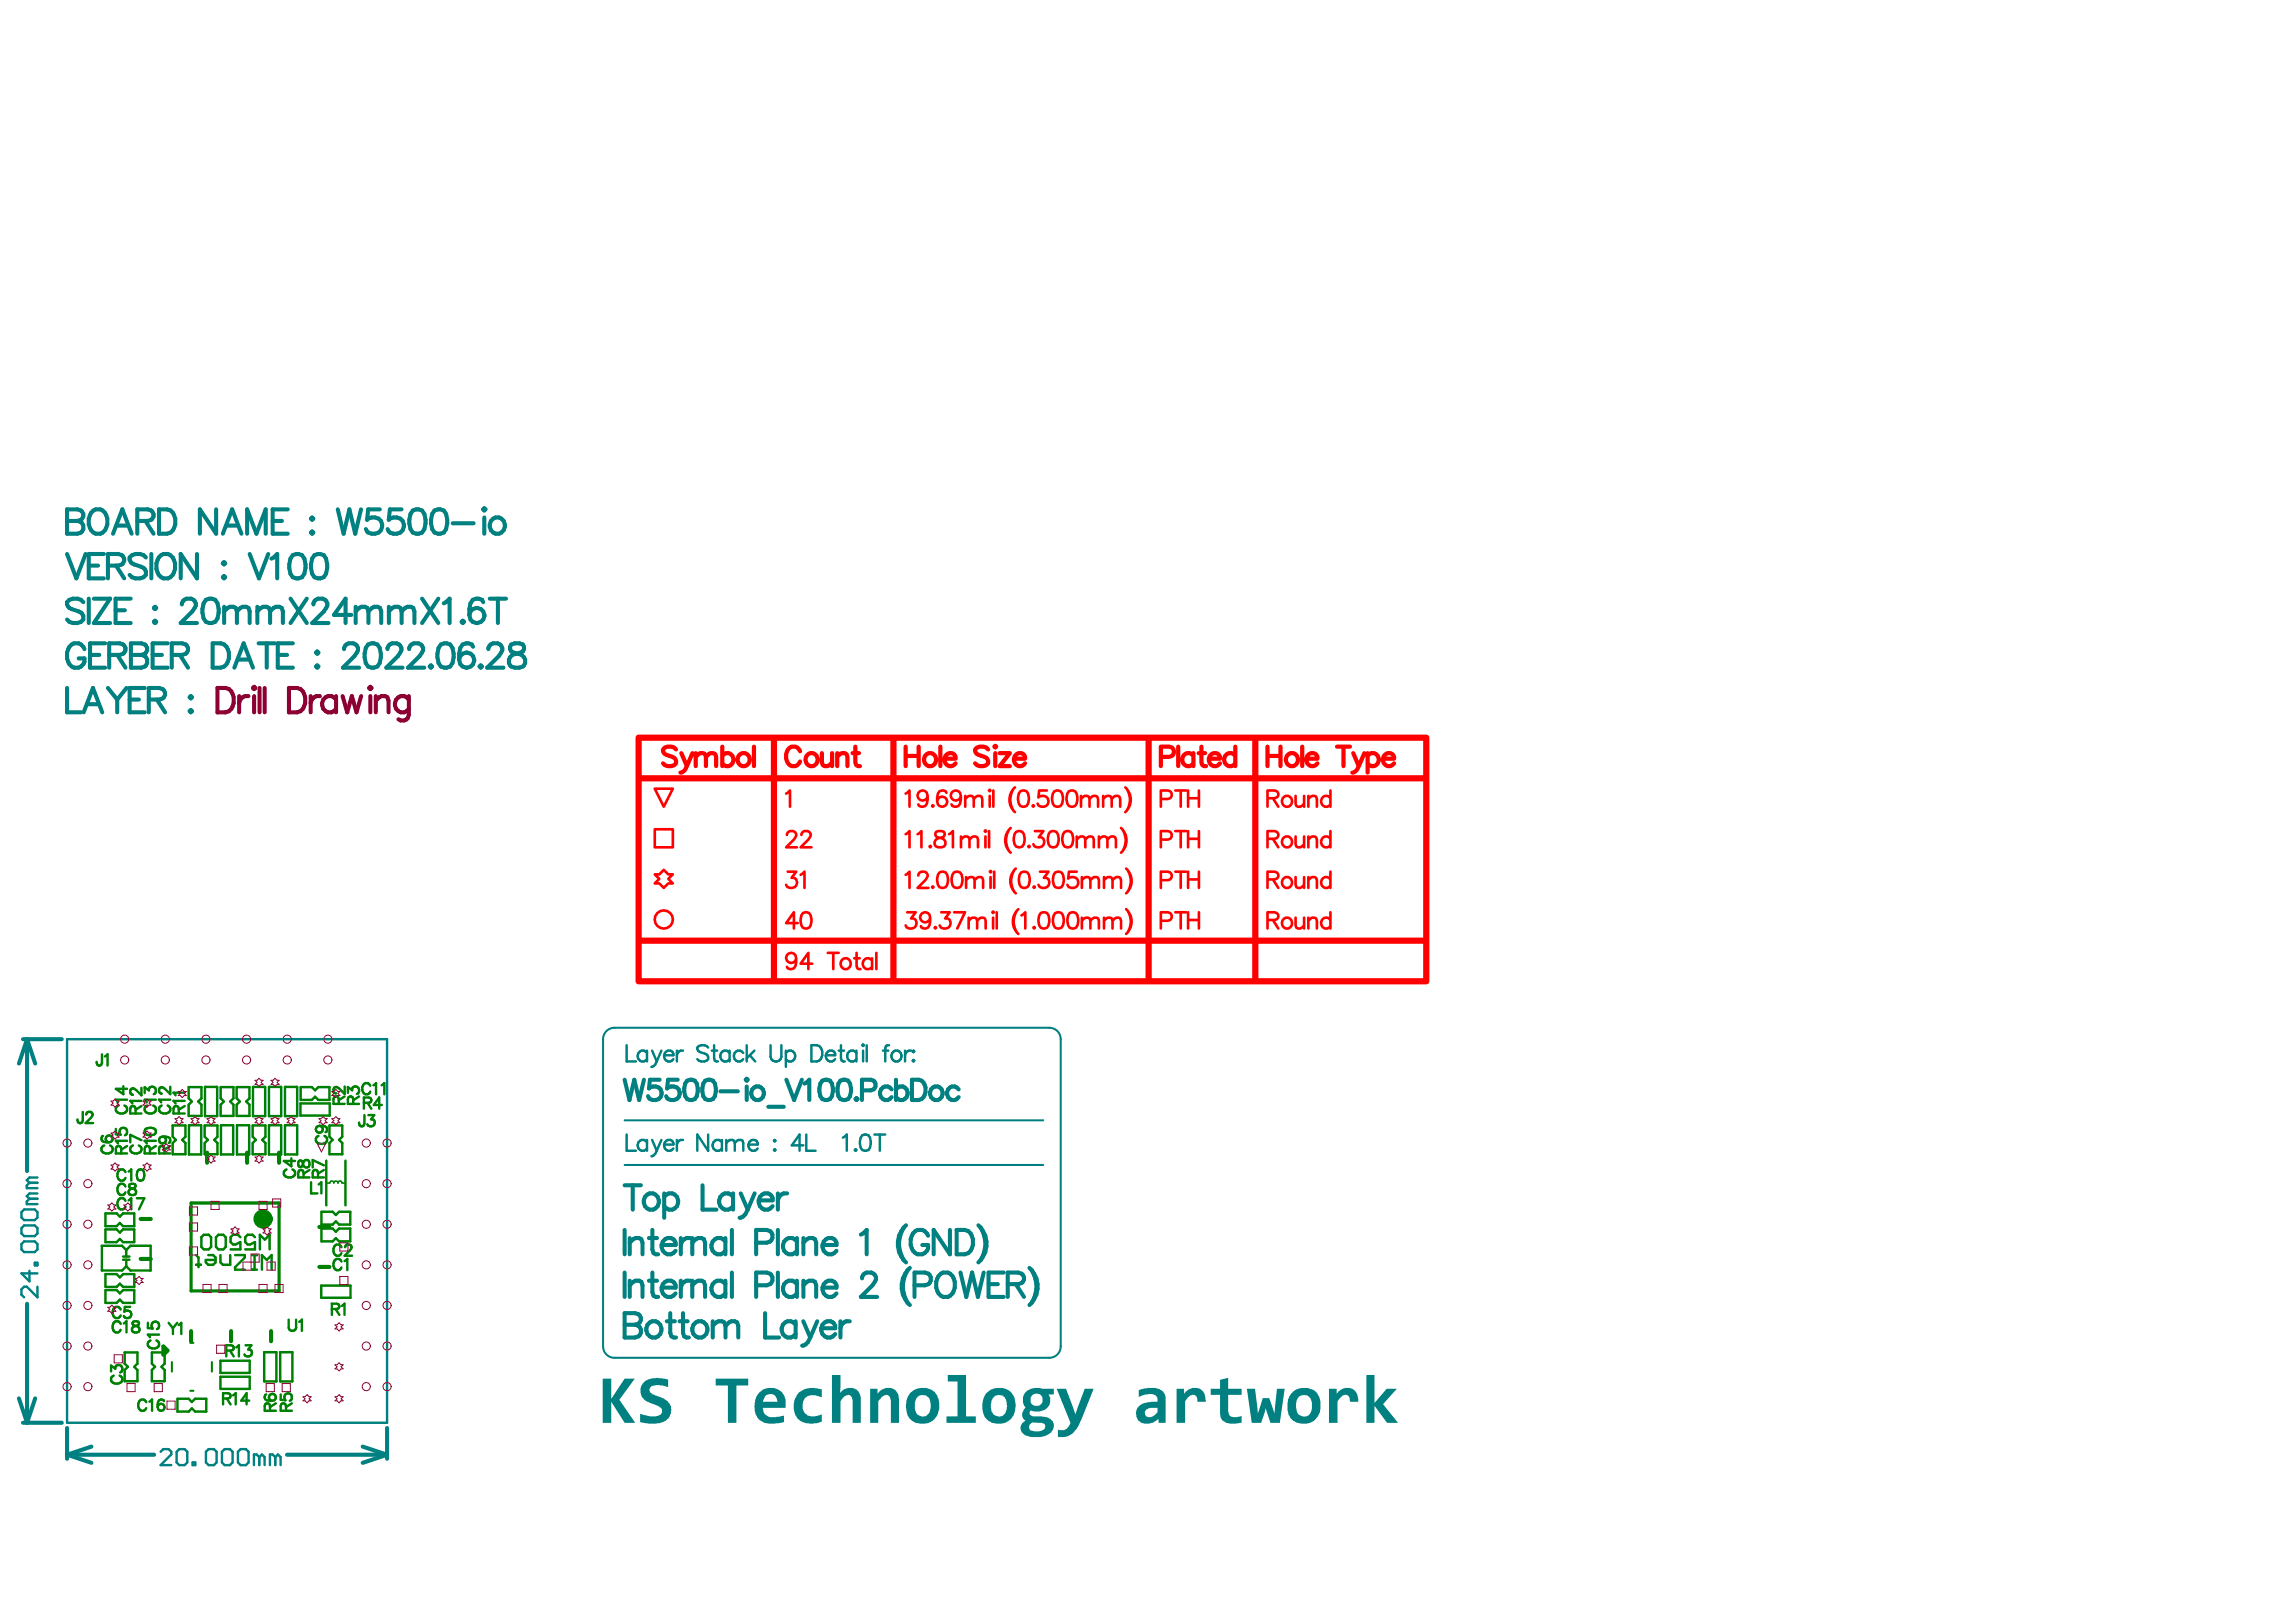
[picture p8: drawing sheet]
<svg xmlns="http://www.w3.org/2000/svg" width="297mm" height="210mm" viewBox="0 0 297 210" stroke-linecap="round" stroke-linejoin="round" font-family="sans-serif">
<path d="M8.7 134.5h41.4v49.6h-41.4z" fill="none" stroke="#008080" stroke-width=".31"/>
<path d="M78 134.5v39.7M79.5 133h56.3M137.2 134.5v39.7M80.8 145h54.2M80.8 150.8h54.2M79.5 175.7h56.3" fill="none" stroke="#008080" stroke-width=".26"/>
<g fill="none" stroke="#008080" stroke-width=".53">
<path d="M8.7 65.9h1.3l.5 .2a.73 .73 0 0 1 0 1.2l-.5 .1a.83 .83 0 0 1 .8 .8 .83 .83 0 0 1-.8 .9h-1.3zM8.7 71.7l1.2 3.1 1.2-3.1M8.7 67.4h1.3M10.8 77.9a1.39 1.39 0 0 0-2.1 0 .8 .8 0 0 0 .6 .9l.9 .3a.77 .77 0 0 1 .6 .6 .77 .77 0 0 1-.3 .8 1.45 1.45 0 0 1-1.8-.3M11.5 77.5v3.1M11.5 73.2h1.2M11.8 66.4a1.09 1.09 0 0 1 1.1-.5 1.09 1.09 0 0 1 .8 .8 1.78 1.78 0 0 1-.7 2.4 1.24 1.24 0 0 1-1.5-1.2v-.8zM12.1 77.5h2.1l-2.1 3.1h2.1M13.4 71.7h-1.9v3.1h1.9M14 73.2h1.3l.5-.2a.73 .73 0 0 0 0-1.2l-.5-.1h-1.3v3.1M14.6 69.1l1.2-3.2 1.2 3.2M15 79h1.2"/>
<path d="M15 73.2l1.1 1.6M15.1 68h1.5M16.9 77.5h-1.9v3.1h1.9M17.8 67.4h1.3l.5-.1a.73 .73 0 0 0 0-1.2l-.5-.2h-1.3v3.2M18.8 67.4l1.1 1.7M18.9 72.1a1.39 1.39 0 0 0-2.1 0 .8 .8 0 0 0 .6 .9l.9 .3a.77 .77 0 0 1 .5 .6 .77 .77 0 0 1-.2 .8 1.45 1.45 0 0 1-1.8-.3M19.6 71.7v3.1M19.9 78.7l.2-.2 .1 .2-.1 .1zM20.5 72.1a1.09 1.09 0 0 1 1.1-.4 1.09 1.09 0 0 1 .9 .7 1.78 1.78 0 0 1-.8 2.4 1.24 1.24 0 0 1-1.5-1.2v-.7zM20.6 65.9h1a1.5 1.5 0 0 1 1.1 2 1.32 1.32 0 0 1-1.1 1.2h-1zM23.5 78.2a.78 .78 0 0 1 .6-.7h.6a.77 .77 0 0 1 .5 1.2l-.3 .4-1.5 1.5h2.1M25.5 71.7v3.1l-2.1-3.1v3.1"/>
<path d="M26.6 77.6a1.02 1.02 0 0 1 1.5 .5 2.6 2.6 0 0 1-.3 2.4 1.02 1.02 0 0 1-1.5-.5 2.6 2.6 0 0 1 .3-2.4zM28 65.9v3.2l-2.1-3.2v3.2M28.8 72.9l.2-.2 .1 .2-.1 .1zM28.8 74.7l.2-.2 .1 .2-.1 .1zM28.8 69.1l1.2-3.2 1.2 3.2M29 78.5v2.1M29 79.1l.4-.4 .3-.2h.5l.3 .2 .1 .4M29.3 68h1.5M30.6 79.1l.5-.4 .3-.2h.5l.3 .2 .1 .4v1.5M30.6 79.1v1.5M32 69.1v-3.2l1.2 3.2 1.2-3.2v3.2M32.3 71.7l1.2 3.1 1.2-3.1"/>
<path d="M33.3 79.1l.4-.4 .3-.2h.5l.3 .2 .1 .4M33.3 78.5v2.1M34.9 79.1l.5-.4 .3-.2h.4l.3 .2 .2 .4v1.5M34.9 79.1v1.5M35.1 72.3l.3-.2 .5-.4v3.1M35.3 67.4h1.2M37.2 65.9h-1.9v3.2h1.9M37.6 77.5l2.1 3.1M37.9 71.8a1.02 1.02 0 0 1 1.5 .5 2.6 2.6 0 0 1-.3 2.4 1.02 1.02 0 0 1-1.5-.5 2.6 2.6 0 0 1 .3-2.4zM39.7 77.5l-2.1 3.1M40.2 67.1l.2-.1 .1 .1-.1 .2zM40.2 68.9l.2-.1 .1 .1-.1 .2z"/>
<path d="M40.5 78.2a.78 .78 0 0 1 .6-.7h.6a.77 .77 0 0 1 .5 1.2l-.3 .4-1.5 1.5h2.1M40.7 71.8a1.02 1.02 0 0 1 1.5 .5 2.6 2.6 0 0 1-.3 2.4 1.02 1.02 0 0 1-1.5-.5 2.6 2.6 0 0 1 .3-2.4zM43.7 65.9l.8 3.2 .7-3.2 .8 3.2 .7-3.2M45.5 79.6h-2.3l1.5-2.1v3.1M46 79.1l.5-.4 .3-.2h.4l.3 .2 .2 .4M46 78.5v2.1M47.7 79.1l.4-.4 .3-.2h.5l.3 .2 .1 .4v1.5M47.7 79.1v1.5M49.1 65.9h-1.5l-.1 1.4a1.12 1.12 0 0 1 1.6 0 1.12 1.12 0 0 1-.1 1.6 1.15 1.15 0 0 1-1.7-.4M50.3 79.1l.5-.4 .3-.2h.4l.3 .2 .2 .4M50.3 78.5v2.1M51.9 65.9h-1.5l-.1 1.4a1.12 1.12 0 0 1 1.7 0 1.12 1.12 0 0 1-.2 1.6 1.15 1.15 0 0 1-1.7-.4"/>
<path d="M52 79.1l.4-.4 .3-.2h.5l.3 .2 .1 .4v1.5M52 79.1v1.5M53.4 66.1a1.02 1.02 0 0 1 1.5 .4 2.6 2.6 0 0 1-.3 2.4 1.02 1.02 0 0 1-1.5-.4 2.6 2.6 0 0 1 .3-2.4zM54.6 77.5l2.1 3.1M56.2 66.1a1.02 1.02 0 0 1 1.5 .4 2.6 2.6 0 0 1-.3 2.4 1.02 1.02 0 0 1-1.5-.4 2.6 2.6 0 0 1 .3-2.4zM56.7 77.5l-2.1 3.1M57.4 78.1l.3-.2 .5-.4v3.1M58.6 67.7h2.7M62.5 65.9l.2-.1 .1 .1-.1 .2zM62.5 77.9l-.1-.3a1.02 1.02 0 0 0-1.5 .5l-.2 .7v.8M62.7 67v2.1M63.4 77.5h2.1"/>
<path d="M63.8 67.1a1.05 1.05 0 0 1 1.5 .6 1.05 1.05 0 0 1-.7 1.4 1.07 1.07 0 0 1-1.2-.7 1.07 1.07 0 0 1 .4-1.3zM64.4 77.5v3.1M8.7 89v3.2h1.8M10.8 92.2l1.2-3.2 1.2 3.2M10.9 84a1.09 1.09 0 0 0-1-.8 1.09 1.09 0 0 0-1.1 .8 1.78 1.78 0 0 0 .8 2.4 1.07 1.07 0 0 0 1.3-1.2h-.7M11.3 91.1h1.5M11.6 84.8h1.3M13.6 83.3h-2v3.1h2M14 89l1.2 1.5M14.1 84.8h1.4l.4-.2a.73 .73 0 0 0 0-1.2l-.4-.1h-1.4v3.1M15.2 90.5v1.7M15.2 84.8l1 1.6"/>
<path d="M16.4 89l-1.2 1.5M16.8 90.5h1.2M16.9 83.3h1.4l.4 .1a.73 .73 0 0 1 0 1.2l-.4 .2a.83 .83 0 0 1 .8 .8 .83 .83 0 0 1-.8 .8h-1.4zM16.9 84.8h1.4M18.7 89h-1.9v3.2h1.9M19.2 90.5h1.4l.5-.1a.73 .73 0 0 0 0-1.2l-.5-.2h-1.4v3.2M19.7 84.8h1.2M19.9 80.5l.2-.2 .1 .2-.1 .1zM20.3 90.5l1.1 1.7M21.7 83.3h-2v3.1h2M22.2 84.8h1.4l.4-.2a.73 .73 0 0 0 0-1.2l-.4-.1h-1.4v3.1M23.3 84.8l1 1.6"/>
<path d="M24.5 90.2l.2-.1 .1 .1-.1 .2zM24.5 92l.2-.1 .1 .1-.1 .2zM27.5 83.3h1.1a1.5 1.5 0 0 1 1 1.9 1.32 1.32 0 0 1-1 1.2h-1.1zM30.3 86.4l1.2-3.1 1.2 3.1M30.8 85.4h1.5M33.5 83.3h2.1M34.5 83.3v3.1M35.9 84.8h1.2M37.9 83.3h-2v3.1h2M40.9 84.5l.1-.2 .2 .2-.2 .1zM40.9 86.3l.1-.2 .2 .2-.2 .1zM44.5 84a.78 .78 0 0 1 .6-.7h.6a.77 .77 0 0 1 .5 1.2l-.3 .4-1.5 1.5h2.1"/>
<path d="M47.6 83.4a1.02 1.02 0 0 1 1.5 .5 2.6 2.6 0 0 1-.3 2.4 1.02 1.02 0 0 1-1.5-.5 2.6 2.6 0 0 1 .3-2.4zM50.1 84a.78 .78 0 0 1 .6-.7h.6a.77 .77 0 0 1 .5 1.2l-.3 .4-1.5 1.5h2.1M52.9 84a.78 .78 0 0 1 .6-.7h.6a.77 .77 0 0 1 .5 1.2l-.3 .4-1.5 1.5h2.1M55.6 86.3l.1-.2 .2 .2-.2 .1zM57 83.4a1.02 1.02 0 0 1 1.5 .5 2.61 2.61 0 0 1-.3 2.4 1.02 1.02 0 0 1-1.5-.5 2.6 2.6 0 0 1 .3-2.4zM59.7 80.5l.2-.2 .1 .2-.1 .1zM61.2 83.7l-.2-.3a1.02 1.02 0 0 0-1.5 .5l-.1 .7v.8M62 86.3l.2-.2 .1 .2-.1 .1zM63.2 84a.78 .78 0 0 1 .6-.7h.6a.77 .77 0 0 1 .4 1.2l-.3 .4-1.5 1.5h2.1M66.1 83.4a.64 .64 0 0 0 .3 1.1l.6 .1a.91 .91 0 0 1 1 .8 .91 .91 0 0 1-.8 1h-.6a.87 .87 0 0 1-.8-.7 .87 .87 0 0 1 .5-.9l1-.3a.64 .64 0 0 0 .3-1.1l-.4-.1h-.6zM3 134.5h5M3.5 134.5l1.1 3.1"/>
<path d="M3.5 134.5l-1.1 3.1M3.5 134.5v17M80.8 139.7l.6 2.7 .7-2.7 .6 2.7 .6-2.7M85.3 139.7h-1.2l-.1 1.2a.94 .94 0 0 1 1.3-.1 .94 .94 0 0 1 0 1.4 .94 .94 0 0 1-1.3-.1l-.2-.2M87.7 139.7h-1.3l-.1 1.2a.94 .94 0 0 1 1.4-.1 .94 .94 0 0 1 0 1.4 .94 .94 0 0 1-1.4-.1l-.1-.2M88.9 139.9a.85 .85 0 0 1 1.2 .3 2.17 2.17 0 0 1-.2 2 .85 .85 0 0 1-1.3-.3 2.17 2.17 0 0 1 .3-2zM91.2 139.9a.85 .85 0 0 1 1.3 .3 2.17 2.17 0 0 1-.3 2 .85 .85 0 0 1-1.2-.3 2.17 2.17 0 0 1 .2-2zM96.5 139.7l.1-.1 .1 .1-.1 .2zM101.7 139.7l1 2.7 1-2.7M106.4 139.9a.85 .85 0 0 1 1.2 .3 2.17 2.17 0 0 1-.2 2 .85 .85 0 0 1-1.3-.3 2.17 2.17 0 0 1 .3-2zM108.7 139.9a.85 .85 0 0 1 1.3 .3 2.17 2.17 0 0 1-.3 2 .85 .85 0 0 1-1.2-.3 2.17 2.17 0 0 1 .2-2zM115.9 139.7v2.7"/>
<path d="M118 139.7h.9a1.43 1.43 0 0 1 .6 2.3l-.3 .2-.3 .2h-.9zM93.2 141.2h2.3M96.6 140.6v1.8M97.6 140.7a.85 .85 0 0 1 1.2 .8 .85 .85 0 0 1-1.2 .7 .93 .93 0 0 1 0-1.5zM99.4 143.2h2M104.1 140.2l.6-.5v2.7M110.7 142.2l.1-.1 .1 .1-.1 .2zM111.5 141.1h1.1a.69 .69 0 0 0 .7-.7 .69 .69 0 0 0-.7-.7h-1.1v2.7M115.4 141a.87 .87 0 0 0-1.6 .2 .87 .87 0 0 0 1.1 1.2l.5-.4M115.9 141a.87 .87 0 0 1 1.5 .2 .87 .87 0 0 1-1 1.2l-.5-.4M120.7 140.7a.85 .85 0 0 1 1.3 .8 .85 .85 0 0 1-1.3 .7 .93 .93 0 0 1 0-1.5zM124 141a.87 .87 0 0 0-1.5 .2 .87 .87 0 0 0 1 1.2l.5-.4"/>
<path d="M3.5 168.7v15.4M2.4 181l1.1 3.1M3 184.1h5M4.6 181l-1.1 3.1M8.7 188.3l3.1 1M8.7 188.3h11.2M8.7 184.8v4M11.8 187.2l-3.1 1.1M37.1 188.3h13M46.9 187.2l3.2 1.1M50.1 188.3l-3.2 1M50.1 184.8v4"/>
<circle cx="61.7" cy="79.6" r=".98"/>
<circle cx="60.4" cy="85.4" r=".98"/>
</g>
<g fill="none" stroke="#008080" stroke-width=".32">
<path d="M81.1 135.3v2.1h1.2M83.7 136.3a.67 .67 0 0 0-1-.1 .67 .67 0 0 0 0 1 .67 .67 0 0 0 1-.1M83.7 136v1.4M84.4 136l.6 1.4M85 137.4a.81 .81 0 0 1-.7 .7M85.6 136l-.6 1.4M85.9 136.6a.66 .66 0 0 0 .4 .7 .66 .66 0 0 0 .8-.2M86 136.3a.58 .58 0 0 1 .7-.3 .58 .58 0 0 1 .4 .6h-1.2zM87.6 136v1.4M88.4 136a.68 .68 0 0 0-.8 .6M91.6 135.6a.92 .92 0 0 0-1.4 0 .54 .54 0 0 0 .4 .6l.6 .2a.51 .51 0 0 1 .4 .4 .51 .51 0 0 1-.2 .5 .97 .97 0 0 1-1.2-.2M92.1 136h.7"/>
<path d="M92.4 135.3v1.7l.1 .3 .4 .1M94.4 136.3a.67 .67 0 0 0-1-.1 .67 .67 0 0 0 0 1 .67 .67 0 0 0 1-.1M94.4 136v1.4M96.2 136.3a.67 .67 0 0 0-1-.1 .67 .67 0 0 0 0 1 .67 .67 0 0 0 1-.1M96.6 135.3v2.1M97 136.6l.7 .8M97.6 136l-1 1M99.7 135.3v1.5a.71 .71 0 0 0 .7 .6 .71 .71 0 0 0 .7-.6v-1.5M101.7 136.3a.67 .67 0 0 1 1-.1 .67 .67 0 0 1 0 1 .67 .67 0 0 1-1-.1M101.7 136v2.1M105 135.3h.7a1.12 1.12 0 0 1 .7 1 1.12 1.12 0 0 1-.7 1.1h-.7zM106.8 136.6a.66 .66 0 0 0 .4 .7 .66 .66 0 0 0 .8-.2"/>
<path d="M106.9 136.3a.58 .58 0 0 1 .7-.3 .58 .58 0 0 1 .4 .6h-1.2zM108.5 136h.7M108.8 135.3v1.7l.1 .3 .4 .1M110.8 136.3a.67 .67 0 0 0-1-.1 .67 .67 0 0 0 0 1 .67 .67 0 0 0 1-.1M110.8 136v1.4M111.6 135.3l.1-.1 .1 .1-.1 .1zM111.7 136v1.4M112.1 135.3v2.1M114.2 136h.7M115 135.3l-.4 .1-.1 .3v1.7M115.4 136.3a.67 .67 0 0 1 1-.1 .67 .67 0 0 1 0 1 .67 .67 0 0 1-1-.1l-.1-.3zM117.1 136v1.4"/>
<path d="M117.9 136a.68 .68 0 0 0-.8 .6M118.1 136.1l.1-.1 .1 .1-.1 .1zM118.2 137.2l.1 .1-.1 .1-.1-.1zM81.1 146.8v2.1h1.2M83.7 147.5v1.4M83.7 147.8a.67 .67 0 0 0-1-.1 .67 .67 0 0 0 0 1 .67 .67 0 0 0 1-.1M84.4 147.5l.6 1.4M85 148.9a.81 .81 0 0 1-.7 .7M85.6 147.5l-.6 1.4M85.9 148.1a.66 .66 0 0 0 .4 .8 .66 .66 0 0 0 .8-.3M86 147.8a.58 .58 0 0 1 .7-.3 .58 .58 0 0 1 .4 .6h-1.2zM87.6 147.5v1.4"/>
<path d="M88.4 147.5a.68 .68 0 0 0-.8 .6M91.6 146.8v2.1l-1.4-2.1v2.1M93.4 147.8a.67 .67 0 0 0-1-.1 .67 .67 0 0 0 0 1 .67 .67 0 0 0 1-.1M93.4 147.5v1.4M94 147.9l.5-.4 .5 .1 .1 .3M94 147.5v1.4M95.1 147.9l.5-.4 .5 .1 .1 .3v1M95.1 147.9v1M96.8 148.1a.66 .66 0 0 0 .4 .8 .66 .66 0 0 0 .8-.3M97.1 147.6a.56 .56 0 0 1 .6 0 .56 .56 0 0 1 .3 .5h-1.2l.1-.3zM100.1 147.6l.1-.1 .1 .1-.1 .1zM100.2 148.7l.1 .1-.1 .1-.1-.1z"/>
<path d="M103.9 148.2h-1.5l1-1.4v2.1M104.3 146.8v2.1h1.2M109 147.2l.5-.4v2.1M110.7 148.7l.1 .1-.1 .1-.1-.1zM111.6 146.9a.68 .68 0 0 1 1 .3 1.74 1.74 0 0 1-.2 1.6 .68 .68 0 0 1-1-.3 1.74 1.74 0 0 1 .2-1.6zM113.1 146.8h1.4M113.8 146.8v2.1"/>
</g>
<g fill="#008080">
<path d="M78 178.4h1.1v2.6l1.7-2.6h1.3l-2 2.7 2.1 3h-1.4l-1.7-2.7v2.7h-1.1z"/>
<path d="M83.2 179a3.1 3.1 0 0 1 2.7-.6l.5 .1v1l-.6-.2-.9-.1a.79 .79 0 0 0-.9 .7 1.18 1.18 0 0 0 1.1 .8 2.16 2.16 0 0 1 1.4 .8 1.63 1.63 0 0 1-1.1 2.6 5.3 5.3 0 0 1-2.6-.1v-1l1.4 .3a1.43 1.43 0 0 0 1.5-.5 .74 .74 0 0 0-.6-.9l-.5-.2a2.23 2.23 0 0 1-1.7-1.2 1.56 1.56 0 0 1 .3-1.5z"/>
<path d="M92.6 178.4h4.2v.9h-1.5v4.8h-1.1v-4.8h-1.6z"/>
<path d="M103.3 180.2a3 3 0 0 1 2.8-.4h.2v1h-.1a1.91 1.91 0 0 0-2 .1 1.58 1.58 0 0 0 .3 2.3 2.33 2.33 0 0 0 1.8-.2v1l-.3 .1a2.86 2.86 0 0 1-2.8-.5 2.74 2.74 0 0 1 .1-3.4z"/>
<path d="M107.6 177.9h1.1v2.4a1.55 1.55 0 0 1 2.4-.2l.3 .7v3.3h-1.1v-2.9a.62 .62 0 0 0-.4-.7 .62 .62 0 0 0-.7 .3l-.5 .5v2.8h-1.1z"/>
<path d="M112.6 179.7h.9v.7a1.56 1.56 0 0 1 2.5-.3l.2 .3 .1 .5v3.2h-1v-2.9a.65 .65 0 0 0-.5-.7 .65 .65 0 0 0-.8 .3l-.4 .5v2.8h-1z"/>
<path d="M122.6 177.9h2.4v5.4h1.2v.8h-3.7v-.8h1.4v-4.5h-1.3z"/>
<path d="M136.7 179.7h1.2l1.2 3.3 1.2-3.3h1.2l-1.6 4a3.5 3.5 0 0 1-1.9 2.2h-1.1v-.9h.1a.97 .97 0 0 0 1.3-.6l.2-.3z"/>
<path d="M152.2 179.7h1v.7a1.51 1.51 0 0 1 2.5-.3l.2 .7 .1 .6h-1.1a.66 .66 0 0 0-.6-.9l-.2 .1-.4 .2-.4 .5v2.8h-1.1z"/>
<path d="M156.6 179.7h1.2v-1.1l1.1-.3v1.4h1.7v.8h-1.7v2.1a.76 .76 0 0 0 .9 .8l.8-.2v.9h-.1a2.68 2.68 0 0 1-2.3-.3l-.3-.4-.1-.3v-2.6h-1.2z"/>
<path d="M161.3 179.7h1.1l.3 3.2 .7-2h.8l.7 2 .3-3.2h1l-.6 4.4h-1.2l-.7-1.9-.5 1.9h-1.3z"/>
<path d="M171.9 179.7h1l.1 .7a1.51 1.51 0 0 1 2.5-.3l.2 .6v.7h-1l-.1-.2a.6 .6 0 0 0-.3-.6 .6 .6 0 0 0-.7 .1l-.6 .6v2.8h-1.1z"/>
<path d="M176.8 177.9h1v3.7l1.6-1.9h1.3l-1.8 2 2 2.4h-1.4l-1.7-2.2v2.2h-1z"/>
<path d="M99 180.7l-.3 .7h1.9a.92 .92 0 0 0-.6-1 .92 .92 0 0 0-1 .3zM98.2 180.2a2.05 2.05 0 0 1 3.3 .6l.1 .3v1.1h-2.9v.1a1.01 1.01 0 0 0 .8 1 3.9 3.9 0 0 0 1.9-.1v.8l-1 .2a2.49 2.49 0 0 1-2.2-.5 2.81 2.81 0 0 1 0-3.5z"/>
<path d="M118.6 180.9v.1a2.09 2.09 0 0 0 .1 2.1 1.05 1.05 0 0 0 1.1 .1 1.05 1.05 0 0 0 .6-1v-.1a1.31 1.31 0 0 0-.8-1.5l-.2-.1-.5 .1zM117.7 180.4a2.33 2.33 0 0 1 3.3-.1 2.83 2.83 0 0 1-.2 3.4 2.5 2.5 0 0 1-2.8 .2 2.7 2.7 0 0 1-.4-3.4z"/>
<path d="M128.4 181l-.1 .1a1.88 1.88 0 0 0 .3 2 1.01 1.01 0 0 0 1.2 .1 1.01 1.01 0 0 0 .4-1.1l.1-.2a1.36 1.36 0 0 0-.7-1.3 1.02 1.02 0 0 0-1.2 .4zM127.6 180.4a2.17 2.17 0 0 1 2.5-.7 2.17 2.17 0 0 1 1.3 2.2 2.19 2.19 0 0 1-1.6 2.3 2.19 2.19 0 0 1-2.5-1.1 3.1 3.1 0 0 1 .3-2.7z"/>
<path d="M133.3 181.2a.81 .81 0 0 0 1.6 0 .81 .81 0 0 0-1.6 0zM132.6 180.2a1.97 1.97 0 0 1 2.2-.5h1.5v.8h-.6a1.37 1.37 0 0 1-1.1 2.1l-.8 .1-.4-.1a.23 .23 0 0 0-.2 0 .23 .23 0 0 0 0 .3l.1 .2 .3 .2h1.2a1.55 1.55 0 0 1 1.5 1 1.62 1.62 0 0 1-1.5 1.6 3 3 0 0 1-2.5-.5 1.01 1.01 0 0 1 .3-1.5l.1-.1a.89 .89 0 0 1-.3-1.3l.3-.4a1.55 1.55 0 0 1-.1-1.9zM133.2 184.4a.61 .61 0 0 0 .6 .8 1.17 1.17 0 0 0 1.4-.4 .47 .47 0 0 0-.1-.5 .47 .47 0 0 0-.5-.2h-1z"/>
<path d="M148.2 182.5a.57 .57 0 0 0 .1 .7 .57 .57 0 0 0 .7 .1l.3-.1 .4-.4v-.6h-.9zM147.3 179.9l.4-.1a3.8 3.8 0 0 1 2.1-.1 1.21 1.21 0 0 1 1 1.4v3h-.9v-.5a1.76 1.76 0 0 1-2.7 .2 1.44 1.44 0 0 1-.1-1.5 1.44 1.44 0 0 1 1.3-.8l1.3-.1v-.3a.98 .98 0 0 0-1.4-.6l-1 .3z"/>
<path d="M167.9 180.9v.1a2 2 0 0 0 .1 2.1 1.03 1.03 0 0 0 1.2 .1 1.03 1.03 0 0 0 .5-1 1.57 1.57 0 0 0-.7-1.6 1.06 1.06 0 0 0-1.1 .3zM167 180.4a2.29 2.29 0 0 1 3.5 0 3.1 3.1 0 0 1 0 2.9 2.27 2.27 0 0 1-3.6 .1 3.2 3.2 0 0 1 0-2.9z"/>
</g>
<g fill="none" stroke="#008080" stroke-width=".53">
<path d="M80.8 153.4h2.1M80.8 159.2v3.1M81.9 153.4v3.1M83.7 154.6a1.05 1.05 0 0 1 1.5 .5 1.05 1.05 0 0 1-.7 1.4 1.07 1.07 0 0 1-1.2-.6 1.07 1.07 0 0 1 .4-1.3zM84.4 159.2v2.5l.1 .5 .3 .1h.3M85.9 154.9a1.03 1.03 0 0 1 1.6-.1 1.03 1.03 0 0 1-.2 1.6 .93 .93 0 0 1-1.4-.3M85.9 154.4v3.2M90.9 153.4v3.1h1.8M94.7 159.2v3.1M94.8 154.9a1.03 1.03 0 0 0-1.6-.1 1.03 1.03 0 0 0 .3 1.6 .93 .93 0 0 0 1.3-.3M94.8 154.4v2.1M95.8 154.4l.9 2.1"/>
<path d="M96.7 156.5a1.21 1.21 0 0 1-1 1.1M97.6 154.4l-.9 2.1M98.2 155.3a.99 .99 0 0 0 .5 1.2 .99 .99 0 0 0 1.3-.4M98.3 154.9a.87 .87 0 0 1 1-.5 .87 .87 0 0 1 .7 .9h-1.8zM100.6 154.4v2.1M100.6 159.2v3.1M101.8 154.4a1.01 1.01 0 0 0-1.2 .9M111.4 159.8l.3-.2 .4-.4v3.1M116.9 158.9a3.3 3.3 0 0 0 0 4.2M116.9 158.9a3.9 3.9 0 0 0 0 4.2M117.2 158.6l-.3 .3M120.1 159.9a1.09 1.09 0 0 0-1.1-.8 1.09 1.09 0 0 0-1 .8 1.78 1.78 0 0 0 .7 2.4 1.07 1.07 0 0 0 1.4-1.2h-.8"/>
<path d="M122.9 159.2v3.1l-2.1-3.1v3.1M123.8 159.2h1a1.5 1.5 0 0 1 1.1 1.9 1.32 1.32 0 0 1-1.1 1.2h-1zM126.6 158.6l.3 .3M126.9 158.9a3.3 3.3 0 0 1 0 4.2M126.9 158.9a3.9 3.9 0 0 1 0 4.2M80.8 164.7v3.1M80.8 169.9h1.4l.4 .2a.73 .73 0 0 1 0 1.2l-.4 .1a.83 .83 0 0 1 .7 .9 .83 .83 0 0 1-.7 .8h-1.4zM80.8 171.4h1.4M81.5 160.8l.4-.4 .3-.2h.5l.3 .2 .1 .4v1.5M81.5 160.2v2.1M81.5 165.7v2.1M81.5 166.3l.4-.4 .3-.2h.5l.3 .2 .1 .4v1.5"/>
<path d="M83.9 165.7h1.1M83.9 160.2h1.1M84.1 171.1a1.05 1.05 0 0 1 1.5 .6 1.05 1.05 0 0 1-.8 1.4 1.07 1.07 0 0 1-1.1-.7 1.07 1.07 0 0 1 .4-1.3zM84.4 164.7v2.5l.1 .5 .3 .1h.3M85.6 166.6a.99 .99 0 0 0 .6 1.2 .99 .99 0 0 0 1.2-.4M85.6 161.1a.99 .99 0 0 0 .6 1.1 .99 .99 0 0 0 1.2-.3M86.1 165.9a.83 .83 0 0 1 .9-.1 .83 .83 0 0 1 .4 .8h-1.8l.2-.4zM86.1 160.4a.83 .83 0 0 1 .9-.1 .83 .83 0 0 1 .4 .8h-1.8l.2-.4zM86.3 171h1M86.7 169.9v2.6l.2 .4 .3 .2h.3M87.9 171h1.1M88.1 160.2v2.1"/>
<path d="M88.1 165.7v2.1M88.4 169.9v2.6l.1 .4 .3 .2h.3M89.3 165.7a1.01 1.01 0 0 0-1.2 .9M89.3 160.2a1.01 1.01 0 0 0-1.2 .9M89.6 160.2v2.1M89.6 165.7v2.1M89.6 166.3l.4-.4 .3-.2h.5l.3 .2 .1 .4v1.5M89.6 160.8l.4-.4 .3-.2h.5l.3 .2 .1 .4v1.5M90 171.1a1.05 1.05 0 0 1 1.5 .6 1.05 1.05 0 0 1-.7 1.4 1.07 1.07 0 0 1-1.2-.7 1.07 1.07 0 0 1 .4-1.3zM92.2 171.6l.5-.5 .3-.1h.4l.3 .1 .2 .5M92.2 171v2.1M93.8 160.2v2.1"/>
<path d="M93.8 165.7v2.1M93.8 166.2a1.03 1.03 0 0 0-1.6-.1 1.03 1.03 0 0 0 .3 1.6 .93 .93 0 0 0 1.3-.3M93.8 160.7a1.03 1.03 0 0 0-1.6-.1 1.03 1.03 0 0 0 .3 1.6 .93 .93 0 0 0 1.3-.3M93.9 171.6l.4-.5 .3-.1h.5l.3 .1 .1 .5v1.5M93.9 171.6v1.5M94.7 164.7v3.1M97.8 166.3h1.4a.83 .83 0 0 0 .8-.8 .83 .83 0 0 0-.8-.8h-1.4v3.1M97.8 160.8h1.4a.83 .83 0 0 0 .8-.8 .83 .83 0 0 0-.8-.8h-1.4v3.1M99 169.9v3.2h1.8M100.6 164.7v3.1M102.9 171.4a1.03 1.03 0 0 0-1.6-.1 1.03 1.03 0 0 0 .3 1.6 .93 .93 0 0 0 1.3-.3M102.9 171v2.1"/>
<path d="M103.1 166.2a1.03 1.03 0 0 0-1.6-.1 1.03 1.03 0 0 0 .2 1.6 .93 .93 0 0 0 1.4-.3M103.1 160.2v2.1M103.1 165.7v2.1M103.1 160.7a1.03 1.03 0 0 0-1.6-.1 1.03 1.03 0 0 0 .2 1.6 .93 .93 0 0 0 1.4-.3M103.9 171l.9 2.1M103.9 166.3l.5-.4 .3-.2h.4l.3 .2 .2 .4v1.5M103.9 160.2v2.1M103.9 165.7v2.1M103.9 160.8l.5-.4 .3-.2h.4l.3 .2 .2 .4v1.5M104.8 173.1a1.21 1.21 0 0 1-1 1M105.7 171l-.9 2.1M106.3 171.9a.99 .99 0 0 0 .5 1.1 .99 .99 0 0 0 1.3-.4"/>
<path d="M106.4 166.6a.99 .99 0 0 0 .6 1.2 .99 .99 0 0 0 1.2-.4M106.4 161.1a.99 .99 0 0 0 .6 1.1 .99 .99 0 0 0 1.2-.3M106.7 171.1a.83 .83 0 0 1 .9 0 .83 .83 0 0 1 .5 .8h-1.8l.1-.5zM106.9 165.9a.83 .83 0 0 1 .9-.1 .83 .83 0 0 1 .4 .8h-1.8l.2-.4zM106.9 160.4a.83 .83 0 0 1 .9-.1 .83 .83 0 0 1 .4 .8h-1.8l.2-.4zM108.7 171v2.1M109.9 171a1.01 1.01 0 0 0-1.2 .9M111.5 165.4a.78 .78 0 0 1 .6-.7h.6a.77 .77 0 0 1 .5 1.2l-.3 .4-1.5 1.5h2.1M116.9 163.1l.3 .3M117.4 164.4a3.3 3.3 0 0 0 0 4.2M117.4 168.6l.3 .3M117.4 164.4a3.9 3.9 0 0 0 0 4.2"/>
<path d="M117.7 164.1l-.3 .3M118.3 166.3h1.4a.83 .83 0 0 0 .7-.8 .83 .83 0 0 0-.7-.8h-1.4v3.1M121.4 165.1a1.09 1.09 0 0 1 1.1-.4 1.09 1.09 0 0 1 .9 .7 1.78 1.78 0 0 1-.8 2.4 1.24 1.24 0 0 1-1.5-1.2v-.7zM124.3 164.7l.7 3.1 .8-3.1 .7 3.1 .8-3.1M126.9 163.1l-.3 .3M127.9 166.2h1.2M129.8 164.7h-1.9v3.1h1.9M130.4 166.2h1.3l.5-.2a.73 .73 0 0 0 0-1.2l-.5-.1h-1.3v3.1M131.4 166.2l1.1 1.6M133.2 164.1l.3 .3M133.5 164.4a3.3 3.3 0 0 1 0 4.2M133.5 168.6l-.3 .3"/>
<path d="M133.5 164.4a3.9 3.9 0 0 1 0 4.2"/>
</g>
<g fill="none" stroke="#008080" stroke-width=".31">
<path d="M2.8 156.9l.3-.4h1.4l.3 .4v.7l-.3 .3h-1.4l-.3-.3zM2.8 158.9l.3-.3h1.4l.3 .3v.7l-.3 .4h-1.4l-.3-.4zM3.8 155.1l-.3 .4v.3h1.3M3.8 153.1l-.3 .3v.4h1.3M3.8 155.1h1M3.8 153.1h1M4.8 154.4h-1l-.3 .4 .3 .3M4.8 152.4h-1l-.3 .3 .3 .4M2.8 161l.3-.3h1.4l.3 .3v.7l-.3 .3h-1.4l-.3-.3zM3.8 164.4v1.4l-1-1h2M4.5 163.4h.3v.4h-.3zM4.8 166.5v1.4l-1.3-1.4h-.4l-.3 .4v.6l.3 .4"/>
<path d="M20.8 187.9l.3-.4h.7l.4 .4v.3l-1.4 1.4h1.4M22.8 187.9l.4-.4h.7l.3 .4v1.4l-.3 .3h-.7l-.4-.3zM24.9 189.3h.4v.3h-.4zM26.6 187.9l.4-.4h.7l.3 .4v1.4l-.3 .3h-.7l-.4-.3zM28.7 187.9l.4-.4h.6l.4 .4v1.4l-.4 .3h-.6l-.4-.3zM30.8 187.9l.3-.4h.7l.4 .4v1.4l-.4 .3h-.7l-.3-.3zM33.5 188.6l-.3-.4h-.3v1.4M33.5 188.6v1M33.5 188.6l.4-.4 .3 .4v1M35.6 188.6l-.3-.4h-.4v1.4M35.6 188.6v1M35.6 188.6l.4-.4 .3 .4v1"/>
</g>
<path d="M79.5 133a1.47 1.47 0 0 0-1.5 1.5M135.8 133a1.47 1.47 0 0 1 1.4 1.5M78 174.2a1.47 1.47 0 0 0 1.5 1.5M137.2 174.2a1.47 1.47 0 0 1-1.4 1.5" fill="none" stroke="#008080" stroke-width=".26"/>
<g fill="none" stroke="#008000" stroke-width=".32">
<path d="M13.6 157h1.5l.4 .4 .4-.4h1.5v1.7h-1.5l-.4-.4-.4 .4h-1.5zM13.6 159.1h1.5l.4 .4 .4-.4h1.5v1.6h-1.5l-.4-.4-.4 .4h-1.5zM22.3 145.6h1.7v1.5l-.4 .4 .4 .4v1.5h-1.7v-1.5l.5-.4-.5-.4zM24.4 140.7h1.7v1.4l-.5 .4 .5 .5v1.4h-1.7v-1.4l.4-.5-.4-.4zM24.4 145.6h1.6v3.8h-1.6zM26.5 145.6h1.6v1.5l-.4 .4 .4 .4v1.5h-1.6v-1.5l.4-.4-.4-.4zM26.5 140.7h1.6v3.7h-1.6zM28.5 140.7h1.7v1.4l-.4 .4 .4 .5v1.4h-1.7v-1.4l.5-.5-.5-.4zM28.6 145.6h1.6v3.8h-1.6zM30.6 140.7h1.7v1.4l-.4 .4 .4 .5v1.4h-1.7v-1.4l.4-.5-.4-.4zM30.7 145.6h1.5v3.8h-1.5zM32.7 145.6h1.6v1.5l-.4 .4 .4 .4v1.5h-1.6v-1.5l.4-.4-.4-.4z"/>
<path d="M32.7 140.7h1.6v3.7h-1.6zM34.8 145.6h1.6v3.8h-1.6zM34.8 140.7h1.6v3.7h-1.6zM36.9 145.6h1.5v3.8h-1.5zM36.9 140.7h1.5v3.7h-1.5zM38.9 142.8h3.8v1.6h-3.8zM38.9 140.7h1.4l.5 .4 .4-.4h1.4v1.6h-1.4l-.4-.4-.5 .4h-1.4zM41.6 156.8h1.4l.5 .4 .4-.4h1.4v1.7h-1.4l-.4-.4-.5 .4h-1.4zM41.6 159h1.4l.5 .4 .4-.4h1.4v1.6h-1.4l-.4-.4-.5 .4h-1.4zM42.2 150.2v5.8M42.6 145.6h1.7v1.5l-.4 .4 .4 .4v1.5h-1.7v-1.5l.4-.4-.4-.4zM44.7 150.2v5.8"/>
<path d="M13.6 167h1.5l.4 .4 .4-.4h1.5v1.6h-1.5l-.4-.4-.4 .4h-1.5zM13.6 164.9h1.5l.4 .4 .4-.4h1.5v1.6h-1.5l-.4-.4-.4 .4h-1.5zM15.9 162.6h.8M15.9 163h.8M16.1 175h1.7v1.5l-.4 .4 .4 .4v1.4h-1.7v-1.4l.4-.4-.4-.4zM16.3 161.8l-.5-.6h-2.6v3.2h2.6l.5-.5M16.3 161.8l.6-.6h2.6v3.2h-2.6l-.6-.5M16.3 161.8v.8M16.3 163v.9M19.6 175h1.7v1.5l-.4 .4 .4 .4v1.4h-1.7v-1.4l.5-.4-.5-.4zM25.4 163.7h.6M25.4 162.4l.3 .3v1.3"/>
<path d="M26 160.1l.4-.3h.6l.3 .3v1.3l-.3 .3h-.6l-.4-.3zM26.9 162.4h.7l.3 .3v.7l-.3 .3h-.7l-.3-.3v-.4h1.3M27.9 160.1l.4-.3h.6l.3 .3v1.3l-.3 .3h-.6l-.4-.3zM28.5 176.1h3.8v1.6h-3.8zM28.5 178.2h3.8v1.5h-3.8zM28.5 162.4v1l.3 .3h1v-1.3M30.4 162.4h1.3v.3l-1.3 1.3v.3h1.3M31.1 160.1l-.3-.3h-.7l-.3 .3v.6l.3 .4h.4l.6-.4v1h-1.3M32.6 164.3h.7M32.6 162.4h.7M32.9 162.4v1.9M33 160.1l-.3-.3h-.7l-.3 .3v.6l.3 .4h.4l.6-.4v1h-1.3"/>
<path d="M33.6 161.7v-1.9l.6 .6 .7-.6v1.9M33.9 164.3v-1.9l.6 .6 .6-.6v1.9M34.2 175h1.6v3.8h-1.6zM36.2 175h1.6v3.8h-1.6zM41.6 166.4h3.7v1.5h-3.7zM23 181h1.4l.4 .4 .4-.4h1.5v1.7h-1.5l-.4-.4-.4 .4h-1.4z"/>
</g>
<path d="M18.2 157.7h1.3M26.8 149.2v1.3M32 149.2v1.3M36.1 149.2v1.3M41.3 158.8h1.3M18.2 162.9h1.3M21.1 174.3l.6 .5-.6 .5zM24.7 172.3v1.3M29.9 172.3v1.3M35.1 172.3v1.3M41.3 164h1.3" fill="none" stroke="#008000" stroke-width=".53"/>
<path d="M24.7 155.7h11.4v11.4h-11.4z" fill="none" stroke="#008000" stroke-width=".42"/>
<path d="M22.2 176.3v1.2M24.6 180h.4M24.6 173.8h.4M27.4 176.3v1.2" fill="none" stroke="#008000" stroke-width=".26"/>
<path d="M42.2 153.1h.5a.26 .26 0 0 1 .2-.3 .26 .26 0 0 1 .3 .3 .26 .26 0 0 1 .3-.3 .26 .26 0 0 1 .2 .3 .26 .26 0 0 1 .3-.3 .26 .26 0 0 1 .2 .3h.5" fill="none" stroke="#008000" stroke-width=".21"/>
<g fill="none" stroke="#008000" stroke-width=".31">
<path d="M13.2 136.4l-.1 1.4a.33 .33 0 0 1-.5 0l-.1-.4M13.6 136.7l.3-.3v1.5M10.7 143.9l-.1 1.3a.34 .34 0 0 1-.5 0l-.1-.3M11.2 144.2v-.2l.2-.1 .4 .1a.33 .33 0 0 1 .1 .4l-.8 .9h.9M13.3 147a.43 .43 0 0 0-.1 .6l.2 .2h.7M13.5 148.2a.53 .53 0 0 0-.4 .6 .53 .53 0 0 0 .6 .5 .63 .63 0 0 0 .7-.2 .63 .63 0 0 0 .1-.7l-.3-.2M15 146.1v.7h.6a.51 .51 0 0 1 0-.7 .51 .51 0 0 1 .8 .1 .51 .51 0 0 1-.2 .7M15.3 143.1a.53 .53 0 0 0-.3 .6 .53 .53 0 0 0 .5 .4 .63 .63 0 0 0 .7-.1 .63 .63 0 0 0 .2-.7l-.3-.2M15.7 149.3l-.1-.9a.33 .33 0 0 0-.5 0l-.1 .9h1.4M16 140.6v1l-1-.7h1.4M16.2 155.4a.53 .53 0 0 0-.6-.3 .53 .53 0 0 0-.4 .5 .63 .63 0 0 0 .1 .7 .63 .63 0 0 0 .7 .1l.2-.2M16.2 153.5a.53 .53 0 0 0-.6-.3 .53 .53 0 0 0-.4 .6 .63 .63 0 0 0 .1 .6 .63 .63 0 0 0 .7 .2l.2-.3"/>
<path d="M16.2 151.7a.53 .53 0 0 0-.6-.4 .53 .53 0 0 0-.4 .6 .63 .63 0 0 0 .1 .7 .63 .63 0 0 0 .7 .1l.2-.3M16.4 148.3l-.7 .5M16.4 147.6h-1.4l.3 .4M16.4 142.3h-1.4l.3 .4M16.6 155.3l.4-.2v1.4M16.6 151.6l.4-.3v1.5M16.8 153.3a.29 .29 0 0 0 .1 .5 .6 .6 0 0 1 .7 .6 .5 .5 0 0 1-.6 .3 .5 .5 0 0 1-.4-.5 .66 .66 0 0 1 .7-.4 .29 .29 0 0 0 .2-.5l-.2-.1zM17.2 148.2a.53 .53 0 0 0-.4 .6 .53 .53 0 0 0 .6 .5 .63 .63 0 0 0 .7-.2 .63 .63 0 0 0 .1-.7l-.2-.2M17.5 144.1v-.8a.34 .34 0 0 0-.6 0v.8h1.4M17.7 155.1h1l-.7 1.4M17.9 151.4a.47 .47 0 0 1 .7 .2 1.2 1.2 0 0 1-.1 1.1 .47 .47 0 0 1-.7-.2 1.19 1.19 0 0 1 .1-1.1zM18.3 140.8v.9l-.7-.6a.44 .44 0 0 0-.7-.1v.4l.1 .2 .2 .1"/>
<path d="M18.3 147.6l-1.4-.7v.9M18.3 143.1l-.8 .5M18.3 142.5h-1.4l.2 .3M18.7 141.5v-.8l.6 .4a.47 .47 0 0 1 .5-.5 .47 .47 0 0 1 .4 .7l-.1 .2-.2 .1M18.8 146.2a1.12 1.12 0 0 1 1.3 0 .47 .47 0 0 1-.2 .6 1.2 1.2 0 0 1-1.1-.1l-.1-.2zM19.1 143.1a.53 .53 0 0 0-.4 .6 .53 .53 0 0 0 .6 .4 .63 .63 0 0 0 .7-.1 .63 .63 0 0 0 .1-.7l-.3-.2M19.4 149.3l-.1-.9a.34 .34 0 0 0-.5 0l-.1 .9h1.5M20.2 147.6h-1.5l.3 .4M20.2 148.3l-.8 .5M20.2 142.3h-1.5l.3 .4M20.9 143.1a.53 .53 0 0 0-.3 .6 .53 .53 0 0 0 .5 .4 .63 .63 0 0 0 .7-.1 .63 .63 0 0 0 .2-.7l-.3-.2M21.1 147.1a.68 .68 0 0 1 .9 .5v.2l-.2 .1"/>
<path d="M21.3 149.3l-.1-.9a.33 .33 0 0 0-.6 0v.9h1.4M22 140.6v1l-.7-.7a.44 .44 0 0 0-.7-.1v.5l.1 .2h.2M22 148.3l-.7 .5M22 142.3h-1.4l.3 .4M23.1 144.1v-.8a.33 .33 0 0 0-.6 0l-.1 .8h1.5M23.9 142.5h-1.5l.3 .3M23.9 143.1l-.8 .5M23.9 141.4h-1.5l.3 .3M37.1 151.3a.53 .53 0 0 0-.4 .6 .53 .53 0 0 0 .6 .5 .63 .63 0 0 0 .7-.2 .63 .63 0 0 0 .1-.7l-.3-.2M37.7 149.9v1l-1-.7h1.5M38.7 150.3a.54 .54 0 0 0 .1 .7h.1a.79 .79 0 0 0 .4-.7 .4 .4 0 0 1 .4-.2 .4 .4 0 0 1 .3 .4v.2a.42 .42 0 0 1-.4 .4 .42 .42 0 0 1-.4-.4l-.1-.3a.29 .29 0 0 0-.4-.1zM39.3 152.4l-.1-.9a.33 .33 0 0 0-.5 0l-.1 .9h1.4"/>
<path d="M40 151.4l-.7 .5M40.2 153v1.4h.9M41.1 152.4v-.9a.33 .33 0 0 0-.6 0v.9h1.4M41.2 147a.53 .53 0 0 0-.3 .6 .53 .53 0 0 0 .5 .4 .63 .63 0 0 0 .7-.1 .63 .63 0 0 0 .1-.7l-.2-.2M41.2 153.3l.4-.3v1.4M41.3 145.7a.68 .68 0 0 1 1 .5l-.1 .2-.1 .1M41.9 150.8l-1.4-.7v1M41.9 151.4l-.8 .5M43.8 142.9v-.9a.34 .34 0 0 0-.6 0l-.1 .9h1.5M44.6 140.6v1l-.7-.7a.44 .44 0 0 0-.7-.1l-.1 .4 .2 .2 .2 .1M44.6 141.9l-.8 .5M45 141.4v-.7l.6 .4a.47 .47 0 0 1 .5-.5 .47 .47 0 0 1 .4 .6l-.1 .2-.2 .2"/>
<path d="M45.7 142.9l-.1-.9a.34 .34 0 0 0-.5 0l-.1 .9h1.5M46.5 141.9l-.8 .5M47.1 142.7l.8-.1a.33 .33 0 0 0 0-.5l-.8-.1v1.5M47.1 144.3v1.3a.33 .33 0 0 1-.6 0v-.3M47.6 142.7l.4 .8M47.7 144.3h.7l-.4 .6a.46 .46 0 0 1 .5 .5 .46 .46 0 0 1-.6 .4l-.2-.1-.2-.2M47.9 140.5a.53 .53 0 0 0-.6-.3 .53 .53 0 0 0-.4 .5 .63 .63 0 0 0 .1 .7 .63 .63 0 0 0 .7 .1l.2-.2M48.3 140.4l.4-.2v1.4M49.4 140.4l.3-.2v1.4M49.4 143h-1l.7-1v1.5M14.4 177.5v-.8l.5 .4a.47 .47 0 0 1 .6-.5 .47 .47 0 0 1 .3 .7l-.1 .2-.2 .1M14.7 178a.53 .53 0 0 0-.3 .6 .53 .53 0 0 0 .5 .5 .63 .63 0 0 0 .7-.2 .63 .63 0 0 0 .1-.7l-.2-.2"/>
<path d="M15.6 171.3a.53 .53 0 0 0-.6-.3 .53 .53 0 0 0-.4 .5 .63 .63 0 0 0 .1 .7 .63 .63 0 0 0 .7 .2l.2-.3M15.6 169.5a.53 .53 0 0 0-.6-.4 .53 .53 0 0 0-.4 .6 .63 .63 0 0 0 .1 .7 .63 .63 0 0 0 .7 .1l.2-.3M16 171.3l.4-.3v1.4M16.8 169.1h-.6l-.1 .6a.51 .51 0 0 1 .8 0 .51 .51 0 0 1-.1 .8 .51 .51 0 0 1-.8-.2M17.2 171.1a.29 .29 0 0 0 .2 .4 .6 .6 0 0 1 .6 .7 .5 .5 0 0 1-.5 .2 .5 .5 0 0 1-.4-.4 .67 .67 0 0 1 .7-.5 .29 .29 0 0 0 .1-.4l-.2-.1zM19.1 171.2v.7h.7a.51 .51 0 0 1-.1-.7 .51 .51 0 0 1 .8 .1 .51 .51 0 0 1-.2 .7M19.5 173.5a.53 .53 0 0 0-.4 .6 .53 .53 0 0 0 .6 .4 .63 .63 0 0 0 .7-.1 .63 .63 0 0 0 .1-.7l-.3-.2M20.6 172.7h-1.5l.3 .4M21.8 171.2l.6 .7M22.4 171.9v.7M22.9 171.2l-.5 .7M23.1 171.5l.4-.3v1.4"/>
<path d="M29.3 174.8l.8-.1a.33 .33 0 0 0 0-.5l-.8-.1v1.4M29.8 174.8l.4 .7M30.6 174.4l.3-.3v1.4M31.8 174.1h.7l-.4 .5a.47 .47 0 0 1 .5 .6 .47 .47 0 0 1-.6 .3h-.2l-.2-.2M37.3 170.8v1a.49 .49 0 0 0 .5 .4 .49 .49 0 0 0 .5-.4v-1M38.7 171.1l.4-.3v1.4M42.9 169.4l.9-.1a.33 .33 0 0 0 0-.5l-.9-.1v1.5M43.4 169.4l.5 .8M44.2 161.4a.53 .53 0 0 0-.6-.3 .53 .53 0 0 0-.5 .5 .63 .63 0 0 0 .2 .7 .63 .63 0 0 0 .7 .1l.2-.2M44.2 163.3a.53 .53 0 0 0-.6-.4 .53 .53 0 0 0-.5 .6 .63 .63 0 0 0 .2 .7 .63 .63 0 0 0 .7 .1l.2-.3M44.2 169l.4-.3v1.5M44.6 163.2l.3-.3v1.5"/>
<path d="M44.7 161.4v-.2l.2-.1h.4a.33 .33 0 0 1 .1 .5l-.8 .9h.9M18.9 181.5a.53 .53 0 0 0-.6-.4 .53 .53 0 0 0-.4 .6 .63 .63 0 0 0 .1 .7 .63 .63 0 0 0 .7 .1l.2-.3M19.3 181.4l.4-.3v1.5M21.2 181.3a.43 .43 0 0 0-.6-.1l-.1 .2-.1 .7M28.9 181l.8-.1a.33 .33 0 0 0 0-.5l-.8-.1v1.4M29.3 181l.5 .7M30.1 180.6l.4-.3v1.4M32.2 181.3h-1l.7-1v1.4M34.4 180.5a.43 .43 0 0 0-.1 .6l.2 .1 .7 .1M34.9 182.6v-.9a.33 .33 0 0 0-.6 0l-.1 .9h1.5M35.7 181.6l-.8 .5M36.3 180.5v.6l.6 .1a.51 .51 0 0 1 0-.8 .51 .51 0 0 1 .8 .1 .51 .51 0 0 1-.2 .8"/>
<path d="M37 182.6l-.1-.9a.33 .33 0 0 0-.5 0l-.1 .9h1.5M37.8 181.6l-.8 .5"/>
<circle cx="14.1" cy="147.4" r=".45"/>
<circle cx="21" cy="147.5" r=".45"/>
<circle cx="41.3" cy="146.1" r=".45"/>
<circle cx="20.8" cy="182.1" r=".45"/>
<circle cx="35.2" cy="180.8" r=".45"/>
</g>
<circle cx="34" cy="157.7" r=".62" fill="none" stroke="#008000" stroke-width="1.2"/>
<g fill="none" stroke="#8d0034" stroke-width=".13">
<path d="M33 139.8h.3l.2-.3 .3 .3h.2l-.2 .3 .2 .2h-.2l-.3 .3-.2-.3h-.3l.3-.2zM35.1 139.8h.2l.3-.3 .2 .3h.3l-.3 .3 .3 .2h-.3l-.2 .3-.3-.3h-.2l.2-.2zM13.9 155.9h.3l.3-.2 .2 .2h.3l-.3 .3 .3 .3h-.3l-.2 .2-.3-.2h-.3l.3-.3zM14.4 146.6h.2l.3-.2 .2 .2h.3l-.3 .3 .3 .3h-.3l-.2 .2-.3-.2h-.2l.2-.3zM14.4 142.5h.2l.3-.3 .2 .3h.3l-.3 .3 .3 .2h-.3l-.2 .3-.3-.3h-.2l.2-.2zM14.4 150.8h.2l.3-.3 .2 .3h.3l-.3 .2 .3 .3h-.3l-.2 .3-.3-.3h-.2l.2-.3zM16 155.9h.3l.2-.2 .3 .2h.3l-.3 .3 .3 .3h-.3l-.3 .2-.2-.2h-.3l.3-.3zM18.5 142.5h.3l.2-.3 .3 .3h.3l-.3 .3 .3 .2h-.3l-.3 .3-.2-.3h-.3l.3-.2zM18.5 146.6h.3l.2-.2 .3 .2h.3l-.3 .3 .3 .3h-.3l-.3 .2-.2-.2h-.3l.3-.3zM18.5 150.8h.3l.2-.3 .3 .3h.3l-.3 .2 .3 .3h-.3l-.3 .3-.2-.3h-.3l.3-.3zM21 148.3h.2l.3-.3 .3 .3h.2l-.2 .2 .2 .3h-.2l-.3 .3-.3-.3h-.2l.2-.3zM22.6 144.8h.3l.3-.3 .2 .3h.3l-.3 .2 .3 .3h-.3l-.2 .3-.3-.3h-.3l.3-.3z"/>
<path d="M23.1 141.2h.2l.3-.2 .2 .2h.3l-.3 .3 .3 .3h-.3l-.2 .2-.3-.2h-.2l.2-.3zM24.5 156.2h1.1v1h-1.1zM24.5 158.3h1.1v1h-1.1zM24.7 144.8h.3l.2-.3 .3 .3h.3l-.3 .2 .3 .3h-.3l-.3 .3-.2-.3h-.3l.3-.3zM26.8 144.8h.2l.3-.3 .3 .3h.2l-.2 .2 .2 .3h-.2l-.3 .3-.3-.3h-.2l.2-.3zM26.8 149.7h.2l.3-.2 .3 .2h.2l-.2 .3 .2 .3h-.2l-.3 .2-.3-.2h-.2l.2-.3zM27.3 155.5h1v1h-1zM29.9 159h.2l.3-.2 .3 .2h.2l-.2 .3 .2 .3h-.2l-.3 .2-.3-.2h-.2l.2-.3zM33 144.8h.3l.2-.3 .3 .3h.2l-.2 .2 .2 .3h-.2l-.3 .3-.2-.3h-.3l.3-.3zM33 149.7h.3l.2-.2 .3 .2h.2l-.2 .3 .2 .3h-.2l-.3 .2-.2-.2h-.3l.3-.3zM33.5 155.5h1.1v1h-1.1zM34 159h.3l.3-.2 .2 .2h.3l-.3 .3 .3 .3h-.3l-.2 .2-.3-.2h-.3l.3-.3z"/>
<path d="M35.1 144.8h.2l.3-.3 .2 .3h.3l-.3 .2 .3 .3h-.3l-.2 .3-.3-.3h-.2l.2-.3zM35.3 155.2h1v1h-1zM37.1 144.8h.3l.3-.3 .2 .3h.3l-.3 .2 .3 .3h-.3l-.2 .3-.3-.3h-.3l.3-.3zM41.1 148h1l-.5 1.1zM41.3 144.8h.2l.3-.3 .3 .3h.2l-.2 .2 .2 .3h-.2l-.3 .3-.3-.3h-.2l.2-.3zM42.9 141.2h.3l.3-.2 .2 .2h.3l-.3 .3 .3 .3h-.3l-.2 .2-.3-.2h-.3l.3-.3zM42.9 144.8h.3l.3-.3 .2 .3h.3l-.3 .2 .3 .3h-.3l-.2 .3-.3-.3h-.3l.3-.3zM13.9 169.2h.3l.3-.3 .2 .3h.3l-.3 .2 .3 .3h-.3l-.2 .3-.3-.3h-.3l.3-.3zM14.8 175.3h1v1.1h-1zM16.4 179h1.1v1.1h-1.1zM17.5 165.4h.2l.3-.2 .3 .2h.2l-.2 .3 .2 .3h-.2l-.3 .2-.3-.2h-.2l.2-.3zM19.9 179h1.1v1.1h-1.1z"/>
<path d="M24.5 161.4h1.1v1h-1.1zM26.3 166.2h1v1.1h-1zM28 174.1h1.1v1h-1.1zM28.3 166.2h1.1v1.1h-1.1zM32.5 163.3v1.1h-1.1v-1.1h2.1v-1h-1v1M33.5 166.2h1.1v1.1h-1.1zM34.4 179h1.1v1.1h-1.1zM34.5 163.3h1.1v1.1h-1.1zM35.6 166.2h1v1.1h-1zM36.5 179h1.1v1.1h-1.1zM43.3 176.6h.3l.3-.2 .2 .2h.3l-.3 .3 .3 .2h-.3l-.2 .3-.3-.3h-.3l.3-.2zM43.3 171.4h.3l.3-.2 .2 .2h.3l-.3 .3 .3 .3h-.3l-.2 .2-.3-.2h-.3l.3-.3z"/>
<path d="M44 160.8h1v1.1h-1zM44 165.2h1v1h-1zM21.6 181.3h1.1v1.1h-1.1zM39.2 180.8h.3l.2-.3 .3 .3h.3l-.3 .2 .3 .3h-.3l-.3 .2-.2-.2h-.3l.3-.3zM43.3 180.8h.3l.3-.3 .2 .3h.3l-.3 .2 .3 .3h-.3l-.2 .2-.3-.2h-.3l.3-.3z"/>
<circle cx="16.1" cy="134.5" r=".53"/>
<circle cx="16.1" cy="137.2" r=".53"/>
<circle cx="21.4" cy="134.5" r=".53"/>
<circle cx="21.4" cy="137.2" r=".53"/>
<circle cx="26.6" cy="134.5" r=".53"/>
<circle cx="26.6" cy="137.2" r=".53"/>
<circle cx="31.9" cy="134.5" r=".53"/>
<circle cx="31.9" cy="137.2" r=".53"/>
<circle cx="37.2" cy="134.5" r=".53"/>
<circle cx="37.2" cy="137.2" r=".53"/>
<circle cx="42.4" cy="134.5" r=".53"/>
<circle cx="42.4" cy="137.2" r=".53"/>
<circle cx="8.7" cy="158.4" r=".53"/>
<circle cx="8.7" cy="153.2" r=".53"/>
<circle cx="8.7" cy="147.9" r=".53"/>
<circle cx="11.4" cy="158.4" r=".53"/>
<circle cx="11.4" cy="153.2" r=".53"/>
<circle cx="11.4" cy="147.9" r=".53"/>
<circle cx="47.4" cy="158.4" r=".53"/>
<circle cx="47.4" cy="153.2" r=".53"/>
<circle cx="47.4" cy="147.9" r=".53"/>
<circle cx="50.1" cy="158.4" r=".53"/>
<circle cx="50.1" cy="153.2" r=".53"/>
<circle cx="50.1" cy="147.9" r=".53"/>
<circle cx="8.7" cy="163.7" r=".53"/>
<circle cx="8.7" cy="168.9" r=".53"/>
<circle cx="8.7" cy="179.4" r=".53"/>
<circle cx="8.7" cy="174.2" r=".53"/>
<circle cx="11.4" cy="163.7" r=".53"/>
<circle cx="11.4" cy="168.9" r=".53"/>
<circle cx="11.4" cy="179.4" r=".53"/>
<circle cx="11.4" cy="174.2" r=".53"/>
<circle cx="47.4" cy="163.7" r=".53"/>
<circle cx="47.4" cy="168.9" r=".53"/>
<circle cx="47.4" cy="179.4" r=".53"/>
<circle cx="47.4" cy="174.2" r=".53"/>
<circle cx="50.1" cy="163.7" r=".53"/>
<circle cx="50.1" cy="168.9" r=".53"/>
<circle cx="50.1" cy="179.4" r=".53"/>
<circle cx="50.1" cy="174.2" r=".53"/>
</g>
<g fill="none" stroke="#8d0034" stroke-width=".53">
<path d="M28.1 89h1.1a1.5 1.5 0 0 1 1 2 1.32 1.32 0 0 1-1 1.2h-1.1zM30.9 90.1v2.1M32.1 90.1a1.01 1.01 0 0 0-1.2 .9M32.7 89l.2-.1 .1 .1-.1 .2zM32.9 90.1v2.1M33.6 89v3.2M34.2 89v3.2M37.4 89h1a1.5 1.5 0 0 1 1.1 2 1.32 1.32 0 0 1-1.1 1.2h-1zM40.2 90.1v2.1M41.4 90.1a1.01 1.01 0 0 0-1.2 .9M43.5 90.5a1.03 1.03 0 0 0-1.6-.1 1.03 1.03 0 0 0 .2 1.6 .93 .93 0 0 0 1.4-.3M43.5 90.1v2.1"/>
<path d="M44.3 90.1l.6 2.1 .6-2.1 .6 2.1 .6-2.1M47.8 89l.1-.1 .2 .1-.2 .2zM47.9 90.1v2.1M48.6 90.7l.5-.5 .3-.1h.4l.3 .1 .2 .5v1.5M48.6 90.1v2.1M52.9 90.5a1.03 1.03 0 0 0-1.6-.1 1.03 1.03 0 0 0 .2 1.6 .93 .93 0 0 0 1.4-.3M52.9 90.1v2.4a.83 .83 0 0 1-.5 .7 .83 .83 0 0 1-.9-.1"/>
</g>
<path d="M126 96.8l.3-.3 .5-.2a1.13 1.13 0 0 1 1.3 .7l-.1 .2-.2 .1-.2-.1a.76 .76 0 0 0-1.2 0l.2 .2 .9 .3a.91 .91 0 0 1 .6 .6 .88 .88 0 0 1-.9 1.1 1.13 1.13 0 0 1-1.3-.6l.1-.2 .2-.1 .1 .1a.84 .84 0 0 0 1.3 .1 .4 .4 0 0 0-.4-.5l-.7-.3a.91 .91 0 0 1-.6-.6zM85.6 96.8l.3-.3 .5-.2a1.14 1.14 0 0 1 1.3 .7v.2l-.2 .1-.2-.1a.76 .76 0 0 0-1.2 0l.1 .2 .9 .3a.91 .91 0 0 1 .6 .6 .88 .88 0 0 1-.8 1.1 1.13 1.13 0 0 1-1.4-.6l.1-.2 .2-.1 .2 .1a.84 .84 0 0 0 1.2 .1 .4 .4 0 0 0-.3-.5l-.7-.3a.91 .91 0 0 1-.7-.6zM128.4 96.6a.38 .38 0 0 1 .7 0 .38 .38 0 0 1-.7 0zM156.3 97.6a1.02 1.02 0 0 1 1.4-.2 .84 .84 0 0 1 .4 .8v-.1a1.07 1.07 0 0 1 .8-.9l.6 .1 .1-.9 .2-.1 .2 .1 .1 .2v2.5l-.1 .2-.2 .1-.2-.1-.2 .1a.97 .97 0 0 1-1.1-.5l-.2-.7-.1 .2-.2 .1h-1.1a.49 .49 0 0 0 .7 .3l.4-.3 .2 .1 .1 .2a1.03 1.03 0 0 1-1.1 .6 1.03 1.03 0 0 1-.9-.9v-.4zM108.1 97.3l.2-.1 .2 .2a.95 .95 0 0 1 1.1-.1l.3 .6v1.2l-.1 .2-.2 .1-.2-.1v-.2v-1.1l-.1-.2-.3-.1-.4 .4v1l-.1 .2-.2 .1-.2-.1-.1-.2v-1.6zM88 97.2h.2l.2 .2 .5 1.1 .4-1.1 .2-.2h.2l.1 .1 .2-.1 .2 .2a.95 .95 0 0 1 1.1-.1l.1 .2 .1-.1a.84 .84 0 0 1 1.4 .5v1.2l-.1 .2-.1 .1-.2-.1-.1-.2v-1.1l-.2-.3-.3 .1-.3 .3v1l-.1 .2-.2 .1-.2-.1v-.2v-1.1l-.1-.2-.3-.1-.4 .4v1l-.1 .2-.2 .1-.2-.1-.1-.2v-1.3l-.9 2a.76 .76 0 0 1-1 .4v-.2v-.2l.2-.1a.67 .67 0 0 0 .6-.6l-.7-1.5v-.2zM101.8 96.8l.5-.4h.7a1.06 1.06 0 0 1 .8 .9l-.2 .2h-.2l-.1-.2a.61 .61 0 0 0-.6-.4 .61 .61 0 0 0-.6 .4 1.16 1.16 0 0 0 .4 1.6 .63 .63 0 0 0 .8-.5l.1-.1h.2l.2 .2a1.1 1.1 0 0 1-.9 .9h-.5a1.13 1.13 0 0 1-.8-.7l-.2-.5v-.6zM163.8 96.4l.2-.1 .2 .1 .1 .2v1h1.1v-1l.1-.2 .2-.1 .2 .1v.2v2.5v.2l-.2 .1-.2-.1-.1-.2v-1h-1.1v1l-.1 .2-.2 .1-.2-.1-.1-.2v-2.5zM117 96.4l.2-.1 .2 .1v.2v1h1.2v-1l.1-.2 .1-.1 .2 .1 .1 .2v2.5l-.1 .2-.2 .1-.1-.1-.1-.2v-1h-1.2v1v.2l-.2 .1-.2-.1-.1-.2v-2.5zM150.5 96.9v.8l1-.1a.41 .41 0 0 0 0-.6zM179.3 97.9h.7a.43 .43 0 0 0-.7 0zM169.4 97.9h.7a.43 .43 0 0 0-.7 0zM156.8 97.9h.7a.43 .43 0 0 0-.7 0zM131.6 97.9h.7a.43 .43 0 0 0-.7 0zM122.6 97.9h.7a.43 .43 0 0 0-.7 0zM175 97.2h.2l.1 .2 .5 1.1 .5-1.1 .1-.2h.2l.1 .1 .2-.1 .2 .1 .3-.1a.97 .97 0 0 1 1.1 .5l.2 .4a1.07 1.07 0 0 1 .7-.9h.5a.85 .85 0 0 1 .7 .7 .41 .41 0 0 1-.2 .6h-1.2a.49 .49 0 0 0 .8 .3l.4-.3 .2 .1v.2a1.03 1.03 0 0 1-1.1 .6 1.03 1.03 0 0 1-.8-.9h-.1a1.07 1.07 0 0 1-.7 .9l-.7-.1-.1 .9-.2 .1-.2-.1v-.2v-2.2l-1 2a.76 .76 0 0 1-.9 .4l-.1-.2 .1-.2 .1-.1a.67 .67 0 0 0 .6-.6l-.7-1.5v-.2zM150 96.4l.2-.1h1.1l.4 .2 .3 .2a.93 .93 0 0 1 0 1.1l-.3 .3-.4 .1h-.8v.9l-.1 .2-.2 .1-.2-.1-.1-.2v-2.5zM177.3 97.8l-.1 .1v.8a.55 .55 0 0 0 .9-.3 .55 .55 0 0 0-.6-.7zM166.9 97.8a.57 .57 0 0 0-.2 .9 .57 .57 0 0 0 .9 0 .57 .57 0 0 0-.2-.9l-.1-.1zM158.7 98a.54 .54 0 0 0 .1 .7 .54 .54 0 0 0 .7 0v-.8a.47 .47 0 0 0-.8 .1zM153.3 98a.54 .54 0 0 0 .1 .7 .54 .54 0 0 0 .7 0v-.8a.47 .47 0 0 0-.8 .1zM119.9 98a.55 .55 0 0 0 0 .7 .55 .55 0 0 0 .8 0 .55 .55 0 0 0 0-.7 .48 .48 0 0 0-.8 0zM106.1 97.3l.2-.1 .2 .1 .1 .2v1.1l.2 .3 .3-.1 .3-.2v-1.1l.1-.2 .2-.1 .1 .1 .1 .2v1.6l-.1 .2-.1 .1-.3-.1a.85 .85 0 0 1-1.3-.6v-1.2zM104.6 98a.55 .55 0 0 0 0 .7 .55 .55 0 0 0 .8 0 .55 .55 0 0 0 0-.7 .48 .48 0 0 0-.8 0zM95.9 97.8a.57 .57 0 0 0-.1 .9 .57 .57 0 0 0 .8 0 .57 .57 0 0 0-.1-.9l-.2-.1zM93.8 97.8l-.1 .1v.8a.55 .55 0 0 0 .9-.3 .55 .55 0 0 0-.6-.7zM172.8 96.4l.2-.1h1.6l.2 .1 .1 .2-.1 .2-.2 .1h-.5v2.2l-.1 .2-.2 .1-.2-.1-.1-.2v-2.2l-.7-.1-.1-.2zM168.3 96.4l.2-.1 .2 .1v.2v1.5a1.02 1.02 0 0 1 1.7-.7 .8 .8 0 0 1 .2 1l-.2 .1h-1.1a.49 .49 0 0 0 .7 .3l.4-.3 .2 .1 .1 .2a1.02 1.02 0 0 1-1.1 .6 1.02 1.02 0 0 1-.9-.9v.8l-.2 .1-.2-.1-.1-.2v-2.5zM166.3 97.6a1.02 1.02 0 0 1 1.4-.2h.1a1.17 1.17 0 0 1-.4 2 .97 .97 0 0 1-1.1-.5 1.16 1.16 0 0 1-.1-1.2zM155.2 96.4l.2-.1 .2 .1 .1 .8 .4 .1 .1 .2-.1 .2h-.4l.1 1.1a.52 .52 0 0 1 .5 .3 .45 .45 0 0 1-.6 .3 .74 .74 0 0 1-.5-.7v-1h-.3l-.1-.2 .1-.2 .3-.1zM152.2 96.4l.2-.1 .2 .1 .1 .2v1.5a1.04 1.04 0 0 1 1.5-.8l.2-.1 .2 .1 .1 .2v1.6l-.1 .2-.2 .1-.2-.1-.2 .1a.97 .97 0 0 1-1.1-.5l-.2-.4-.1 .8-.2 .1-.2-.1v-.2v-2.5zM131.1 97.6a1.02 1.02 0 0 1 1.4-.2 .8 .8 0 0 1 .3 1l-.2 .1h-1.1a.49 .49 0 0 0 .7 .3l.4-.3 .2 .1 .1 .2a1.03 1.03 0 0 1-1.1 .6 1.03 1.03 0 0 1-.9-.9v-.4zM129.1 97.3l.2-.1h1.3l.2 .1 .1 .2v.1l-1 1.3 .9 .1 .1 .1-.1 .2-.2 .1h-1.3l-.2-.1v-.2v-.1l1-1.3h-1v-.2zM128.6 97.3l.2-.1 .2 .1v.2v1.6v.2l-.2 .1-.2-.1-.1-.2v-1.6zM121.5 96.4l.2-.1 .2 .1v.2v1.5a1.02 1.02 0 0 1 1.6-.7 .8 .8 0 0 1 .3 1l-.2 .1h-1.1a.49 .49 0 0 0 .7 .3l.4-.3 .2 .1 .1 .2a1.02 1.02 0 0 1-1.1 .6 1.02 1.02 0 0 1-.9-.9v.8l-.2 .1-.2-.1-.1-.2v-2.5zM119.5 97.6a1.02 1.02 0 0 1 1.4-.2 1.17 1.17 0 0 1-.3 2 .97 .97 0 0 1-1.2-.5 1.16 1.16 0 0 1 0-1.2zM110.5 96.4l.2-.1 .1 .1 .1 .8 .4 .1 .1 .2-.1 .2h-.4l.1 1.1a.52 .52 0 0 1 .5 .3 .45 .45 0 0 1-.6 .3 .74 .74 0 0 1-.5-.7v-1h-.3l-.1-.2 .1-.2 .3-.1zM104.1 97.6a1.02 1.02 0 0 1 1.5-.2 1.17 1.17 0 0 1-.3 2h-.1a.97 .97 0 0 1-1.1-.5 1.16 1.16 0 0 1 0-1.2zM97.3 96.4l.2-.1 .2 .1 .1 .2v2.5l-.1 .2-.2 .1-.2-.1v-.2v-2.5zM93.3 96.4l.1-.1 .2 .1 .1 .9 .2-.1a.97 .97 0 0 1 1.1 .5l.2 .4a1.07 1.07 0 0 1 .7-.9h.1a.97 .97 0 0 1 1.1 .5 1.16 1.16 0 0 1 0 1.2 1 1 0 0 1-1.1 .5 1.07 1.07 0 0 1-.8-.9h-.1a1.07 1.07 0 0 1-.7 .9h-.5l-.3-.1-.2 .1-.1-.1-.1-.2v-2.5zM162.8 95.9v4.4h21.3v-4.4zM149 95.9v4.4h13v-4.4zM116 95.9v4.4h32.2v-4.4zM100.5 95.9v4.4h14.7v-4.4zM83 95.9v4.4h16.7v-4.4zM127.8 102.3a.26 .26 0 0 1 .5 0 .26 .26 0 0 1-.5 0zM138.1 102.3l.4-.2h.3a.7 .7 0 0 1 .6 .5l.2 .9-.2 .6a.7 .7 0 0 1-.6 .5h-.3a.71 .71 0 0 1-.6-.5l-.1-.9 .1-.5zM136.3 102.3l.4-.2h.3a.7 .7 0 0 1 .6 .5l.1 .9-.1 .6a.7 .7 0 0 1-.7 .5h-.2a.71 .71 0 0 1-.6-.5l-.2-.9 .1-.5zM131.9 102.3l.4-.2h.3a.7 .7 0 0 1 .6 .5l.1 .9-.2 .6a.7 .7 0 0 1-.6 .5h-.2a.71 .71 0 0 1-.6-.5l-.2-.9 .1-.5zM121.4 102.3l.1-.1a.79 .79 0 0 1 1.1 .3l-.1 .2-.1 .1a.48 .48 0 0 0-.5-.3 .48 .48 0 0 0-.4 .3l-.1 .3 .6-.2a.8 .8 0 0 1 .7 .7v.2a.8 .8 0 0 1-.7 .8l-.5-.1-.3-.4-.1-.9 .1-.5zM123 102.5l.2-.3 .4-.1 .5 .1 .2 .3 .2 .5-.2 1.1a.7 .7 0 0 1-.6 .5 .58 .58 0 0 1-.8-.6l.3-.1a.48 .48 0 0 0 .4 .3 .48 .48 0 0 0 .4-.3l.1-.3-.5 .2a.8 .8 0 0 1-.8-.7zM118.7 102.5l.3-.3 .3-.1 .5 .1 .2 .3 .2 .5-.1 1.1a.7 .7 0 0 1-.7 .5 .58 .58 0 0 1-.8-.6l.3-.1a.48 .48 0 0 0 .4 .3 .48 .48 0 0 0 .4-.3l.1-.3-.5 .2a.8 .8 0 0 1-.8-.7zM170.9 103.2a.78 .78 0 0 1 .9-.4l.1 .1v-.6l.1-.1h.2l.1 2.2-.2 .2-.1-.1-.2 .1a.78 .78 0 0 1-.9-.4l-.2-.4zM169.1 102.9l.2-.1 .1 .2 .1-.1a.65 .65 0 0 1 1 .5v1.1h-.3v-.1l-.1-1.2h-.3l-.4 .3v.9l-.1 .2-.2-.2zM142.6 102.9l.1-.1 .2 .2v-.1a.7 .7 0 0 1 1 .1l.1-.1a.65 .65 0 0 1 1.1 .5l-.1 1.1h-.2v-.1l-.1-1.2h-.3l-.4 .3v.9l-.2 .2-.2-.2v-1.2h-.3l-.4 .3v.9l-.2 .2-.2-.2zM139.7 102.9l.2-.1 .1 .2 .1-.1a.7 .7 0 0 1 .9 .1l.2-.1a.65 .65 0 0 1 1 .5v1.1l-.1 .1-.2-.2-.1-1.2h-.3l-.4 .3v.9l-.1 .2-.2-.2-.1-1.2h-.3l-.4 .3v.9l-.1 .2-.2-.2zM124.8 102.9l.1-.1 .1 .2 .1-.1a.7 .7 0 0 1 .9 .1l.2-.1a.65 .65 0 0 1 1 .5v1.1h-.2l-.1-.1-.1-1.2h-.3l-.4 .3v.9l-.1 .2-.2-.2-.1-1.2h-.3l-.4 .3v.9l-.1 .2-.2-.2zM164.2 102.5v.6l.9-.1a.31 .31 0 0 0 0-.5zM151.9 102.2h1.9l.1 .9h1v-.8l.1-.1h.2v2.3h-.2l-.1-.1v-.9h-1v.9l-.1 .1h-.2l-.1-2.1-.6 .1v1.9v.1h-.3v-2l-.7-.1zM150.4 102.5v.7l.9-.1a.4 .4 0 0 0 0-.6zM123.2 102.9a.48 .48 0 0 0 .9 0 .48 .48 0 0 0-.9 0zM118.9 102.9a.48 .48 0 0 0 .9 0 .48 .48 0 0 0-.9 0zM150.1 102.2l1-.1 .4 .2 .3 .4-.1 .4-.2 .3-.4 .2h-.7v.8l-.2 .2-.2-.2zM85 102.2l.9 1.8 .9-1.8zM133.4 104.3a.25 .25 0 0 1 .5 0 .25 .25 0 0 1-.5 0zM120.4 104.3a.25 .25 0 0 1 .5 0 .25 .25 0 0 1-.5 0zM171.3 103.2a.51 .51 0 0 0-.1 .8 .51 .51 0 0 0 .7 0v-.6a.44 .44 0 0 0-.6-.2zM167.5 102.9h.2l.1 .1v1l.2 .2h.3l.2-.3v-.9l.1-.1h.2l.1 1.5-.2 .2-.2-.2v.1a.65 .65 0 0 1-1.1-.5zM166.3 103.2a.53 .53 0 0 0-.2 .8 .53 .53 0 0 0 .8 0 .53 .53 0 0 0-.1-.8h-.2zM138.4 102.5a1.45 1.45 0 0 0 0 1.7 .5 .5 0 0 0 .7-.3 1.56 1.56 0 0 0-.1-1.4h-.2zM136.5 102.5a1.45 1.45 0 0 0 0 1.7 .5 .5 0 0 0 .8-.3 1.56 1.56 0 0 0-.2-1.4h-.2zM134.3 102.2h1.3v.1l-.2 .2h-.8l-.1 .4 .2-.1a.97 .97 0 0 1 1 .4 .9 .9 0 0 1-.1 1 .9 .9 0 0 1-.9 .4l-.3-.1a.5 .5 0 0 1-.2-.7h.1a.58 .58 0 0 0 .9 .4 .58 .58 0 0 0 0-1 .74 .74 0 0 0-.8 .1h-.2v-.1zM132.1 102.5a1.45 1.45 0 0 0 0 1.7 .5 .5 0 0 0 .7-.3 1.56 1.56 0 0 0-.1-1.4h-.2zM121.4 103.7a.5 .5 0 0 0 1 0 .5 .5 0 0 0-1 0zM84.6 101.9h2.4l.2 .1-1.2 2.5h-.3l-1.1-2.4zM163.9 102.2l1-.1 .4 .2a.65 .65 0 0 1 .3 .6l-.3 .4-.3 .1 .5 .9v.2h-.3l-.6-1h-.4v.9l-.1 .1h-.2zM165.7 103.7a.85 .85 0 0 1 1.7 0 .85 .85 0 0 1-1.7 0zM128.4 102.2h.2l.1 .1v2.1l-.2 .2-.2-.2zM127.9 102.9h.3v.1v1.4l-.2 .2-.1-.2zM117.1 102.5l.4-.3h.3v2.2l-.1 .2-.2-.2v-1.7l-.4 .2-.1-.1zM101.6 102.5l.5-.3h.2l.1 2.2-.2 .2-.2-.2v-1.7l-.3 .2-.2-.3zM145.5 101.8h.2l.4 .5 .3 .5 .1 .9-.2 .6-.4 .7-.3 .3-.2-.2a2.41 2.41 0 0 0 0-3.2zM131 102l.3-.3 .2 .2a2.41 2.41 0 0 0 0 3.2l-.2 .2-.3-.3-.4-.7-.2-.6 .1-.9zM127.2 107.6a.26 .26 0 0 1 .5 0 .26 .26 0 0 1-.5 0zM137.6 107.6l.4-.2h.3a.7 .7 0 0 1 .6 .5l.1 .9-.1 .5a.7 .7 0 0 1-.6 .5h-.3a.71 .71 0 0 1-.6-.5l-.1-.9 .1-.5zM135.7 107.6l.4-.2h.3a.7 .7 0 0 1 .6 .5l.1 .9-.1 .5a.7 .7 0 0 1-.6 .5h-.3a.71 .71 0 0 1-.6-.5l-.1-.9 .1-.5zM131.3 107.6l.4-.2h.3a.7 .7 0 0 1 .6 .5l.1 .9-.1 .5a.7 .7 0 0 1-.6 .5h-.3a.71 .71 0 0 1-.6-.5l-.1-.9 .1-.5zM121 107.6l.4-.2h.5a.57 .57 0 0 1 .5 .4 .57 .57 0 0 1-.2 .6h-.1a.8 .8 0 0 1 .3 1.1l-.5 .3h-.5l-.4-.1-.2-.4a.78 .78 0 0 1 .3-.9h-.1a.6 .6 0 0 1 0-.8zM170.9 108.4a.78 .78 0 0 1 .9-.3l.1 .1v-.6l.1-.2h.2l.1 2.3-.2 .1-.1-.1-.2 .1a.78 .78 0 0 1-.9-.3l-.2-.4zM169.1 108.1h.2l.1 .1h.1a.65 .65 0 0 1 1 .5v1.1h-.3v-.1l-.1-1.2-.3-.1-.4 .3v1l-.1 .1-.2-.1zM121.2 107.8v.1a.44 .44 0 0 0 .4 .3 .44 .44 0 0 0 .4-.3 .63 .63 0 0 0-.8-.1zM142 108.1h.2l.1 .1h.1a.7 .7 0 0 1 .9 .1l.2-.1a.65 .65 0 0 1 1 .5v1.1h-.3v-.1l-.1-1.2-.3-.1-.4 .3v1l-.1 .1-.2-.1-.1-1.2-.3-.1-.4 .3v1l-.1 .1-.2-.1zM139.2 108.1h.1l.2 .1a.7 .7 0 0 1 1 .1l.1-.1a.65 .65 0 0 1 1.1 .5l-.1 1.1h-.2l-.1-.1v-1.2l-.4-.1-.3 .3v1l-.2 .1-.2-.1v-1.2l-.4-.1-.3 .3v1l-.2 .1-.2-.1zM124.2 108.1h.1l.2 .1a.7 .7 0 0 1 1 .1l.2-.1a.65 .65 0 0 1 1 .5l-.1 1.1h-.2v-.1l-.1-1.2-.3-.1-.4 .3v1l-.2 .1-.1-.1-.1-1.2-.3-.1-.4 .3v1l-.2 .1-.1-.1zM164.2 107.7v.7l.9-.1a.31 .31 0 0 0 0-.5zM151.9 107.4h1.9l.1 1h1v-.8l.1-.2h.2v2.4h-.2l-.1-.1v-1h-1v1l-.1 .1h-.2l-.1-2.1h-.6v2v.1h-.3v-2.1h-.7zM150.4 107.7v.8l.9-.1a.4 .4 0 0 0 0-.6zM150.1 107.4h1l.4 .1 .3 .5-.1 .3-.2 .4-.4 .1h-.7v.9l-.2 .1-.2-.1zM132.9 109.6a.25 .25 0 0 1 .5 0 .25 .25 0 0 1-.5 0zM120.1 109.6a.25 .25 0 0 1 .5 0 .25 .25 0 0 1-.5 0zM171.3 108.5a.51 .51 0 0 0-.1 .8 .51 .51 0 0 0 .7 0v-.7a.44 .44 0 0 0-.6-.1zM167.5 108.1h.2l.1 .2v.9l.2 .3 .3-.1 .2-.2v-.9l.1-.2h.2l.1 1.6-.2 .1-.2-.1a.65 .65 0 0 1-1.1-.4zM166.3 108.5a.53 .53 0 0 0-.2 .8 .53 .53 0 0 0 .8 0 .53 .53 0 0 0-.1-.8l-.2-.1zM137.8 107.8a1.45 1.45 0 0 0 0 1.6 .5 .5 0 0 0 .8-.2 1.56 1.56 0 0 0-.2-1.4l-.2-.1zM136 107.8a1.45 1.45 0 0 0 0 1.6 .5 .5 0 0 0 .7-.2 1.56 1.56 0 0 0-.1-1.4l-.3-.1zM133.8 107.4h1.3v.3l-.4 .5 .5 .3a.9 .9 0 0 1-.1 1 .9 .9 0 0 1-.9 .3l-.4-.1a.5 .5 0 0 1-.2-.6h.1a.59 .59 0 0 0 .9 .3 .59 .59 0 0 0 .2-.8l-.5-.1-.1-.1 .4-.7h-.7l-.2-.1zM131.6 107.8a1.45 1.45 0 0 0 0 1.6 .5 .5 0 0 0 .7-.2 1.56 1.56 0 0 0-.2-1.4l-.2-.1zM121.2 108.9a.4 .4 0 0 0 0 .5 .68 .68 0 0 0 .9-.2 .54 .54 0 0 0-.3-.6 .54 .54 0 0 0-.6 .3zM84.9 107.5v2h2v-2zM163.9 107.4h1l.4 .1a.65 .65 0 0 1 .3 .7l-.3 .4-.3 .1 .5 .9v.2l-.3-.1-.6-1h-.4v1l-.1 .1h-.2zM165.7 108.9a.85 .85 0 0 1 1.7 0 .85 .85 0 0 1-1.7 0zM127.8 107.4h.2l.1 .2v2.1l-.1 .1-.2-.1zM127.4 108.1h.1l.2 .2v1.4l-.2 .1-.2-.1zM122.7 107.8l.5-.4h.2l.1 2.3-.2 .1-.2-.1v-1.7l-.4 .1-.1-.2zM118.6 107.8l.5-.4h.2l.1 2.3-.2 .1-.2-.1v-1.7l-.3 .1-.2-.2zM117.1 107.8l.4-.4h.3v2.3l-.1 .1-.2-.1v-1.7l-.4 .1-.1-.1zM103.7 107.6l.4-.2h.4l.3 .1a.66 .66 0 0 1 .3 .7l-.4 .5-.7 .8h1h.1v.3h-1.6v-.3l1.1-1.2a.33 .33 0 0 0-.2-.6l-.4 .1-.2 .4h-.1l-.2-.1zM101.8 107.6l.4-.2h.4l.3 .1a.66 .66 0 0 1 .3 .7l-.4 .5-.7 .8h1h.1v.3h-1.6v-.3l1.2-1.2a.33 .33 0 0 0-.2-.6l-.5 .1-.2 .4h-.1l-.2-.1zM84.6 107.2h2.6v2.6h-2.6zM144.9 107h.3l.4 .6 .2 .4 .1 1-.1 .5-.4 .7-.4 .3-.1-.1a2.41 2.41 0 0 0 0-3.3zM130.4 107.2l.4-.2 .1 .1a2.41 2.41 0 0 0 0 3.3l-.1 .1-.4-.3-.4-.7-.1-.5 .1-1zM127.9 112.8a.26 .26 0 0 1 .5 0 .26 .26 0 0 1-.5 0zM136.4 112.8l.4-.2h.3a.7 .7 0 0 1 .6 .5l.1 .9-.1 .6a.7 .7 0 0 1-.7 .5h-.2a.71 .71 0 0 1-.6-.5l-.1-.9 .1-.5zM132 112.8l.4-.2h.3a.7 .7 0 0 1 .6 .5l.1 .9-.1 .6a.7 .7 0 0 1-.7 .5h-.2a.71 .71 0 0 1-.6-.5l-.2-.9 .1-.5zM123.3 112.8l.4-.2h.3a.7 .7 0 0 1 .6 .5l.1 .9-.1 .6a.7 .7 0 0 1-.7 .5h-.2a.71 .71 0 0 1-.6-.5l-.2-.9 .1-.5zM121.4 112.8l.4-.2h.3a.7 .7 0 0 1 .6 .5l.1 .9-.1 .6a.7 .7 0 0 1-.6 .5h-.3a.71 .71 0 0 1-.6-.5l-.1-.9 .1-.5zM170.9 113.7a.78 .78 0 0 1 .9-.4l.1 .1v-.6l.1-.1h.2l.1 2.2-.2 .2-.1-.1-.2 .1a.78 .78 0 0 1-.9-.4l-.2-.4zM169.1 113.4l.2-.1 .1 .2h.1a.65 .65 0 0 1 1 .4v1.1h-.3v-.1l-.1-1.2h-.3l-.4 .3v.9l-.1 .2-.2-.2zM142.7 113.4l.1-.1 .2 .2h.1a.7 .7 0 0 1 .9 .1l.2-.1a.65 .65 0 0 1 1 .4v1.1h-.3v-.1l-.1-1.2h-.3l-.4 .3v.9l-.2 .2-.1-.2-.1-1.2h-.3l-.4 .3v.9l-.2 .2-.1-.2zM139.8 113.4l.2-.1 .1 .2h.1a.7 .7 0 0 1 .9 .1l.2-.1a.65 .65 0 0 1 1 .4v1.1h-.3v-.1l-.1-1.2h-.3l-.4 .3v.9l-.1 .2-.2-.2-.1-1.2h-.3l-.4 .3v.9l-.1 .2-.2-.2zM124.9 113.4l.1-.1 .2 .2a.7 .7 0 0 1 .9 .1l.2-.1a.65 .65 0 0 1 1.1 .4l-.1 1.1h-.2l-.1-.1-.1-1.2h-.3l-.3 .3v.9l-.2 .2-.2-.2-.1-1.2h-.3l-.3 .3v.9l-.2 .2-.2-.2zM164.2 113v.6h.9a.31 .31 0 0 0 0-.5zM151.9 112.7h1.9l.1 .9h1v-.8l.1-.1h.2v2.3h-.2l-.1-.1v-.9h-1v.9l-.1 .1h-.2l-.1-2.1-.6 .1v1.9v.1h-.3v-2l-.7-.1zM150.4 113v.7h.9a.4 .4 0 0 0 0-.6zM150.1 112.7l1-.1 .4 .2 .3 .4-.1 .4-.2 .3-.4 .2h-.7v.8l-.2 .2-.2-.2zM133.5 114.8a.25 .25 0 0 1 .5 0 .25 .25 0 0 1-.5 0zM120.4 114.8a.25 .25 0 0 1 .5 0 .25 .25 0 0 1-.5 0zM85.1 113.3l.4 .4-.4 .5h.3l.5 .5 .4-.5h.3l-.3-.5 .3-.4h-.3l-.4-.5-.5 .5zM171.3 113.7a.51 .51 0 0 0-.1 .8 .51 .51 0 0 0 .7 0v-.6a.44 .44 0 0 0-.6-.2zM167.5 113.4h.2l.1 .1v1l.2 .2h.3l.2-.3v-.9l.1-.1h.2l.1 1.5-.2 .2-.2-.2v.1a.65 .65 0 0 1-1.1-.5zM166.3 113.7a.53 .53 0 0 0-.2 .9 .53 .53 0 0 0 .8 0 .53 .53 0 0 0-.1-.9h-.2zM138.2 112.7h1.2l.1 .1-.2 .2h-.9v.4l.2-.1a.97 .97 0 0 1 .9 .4h.1a.9 .9 0 0 1-.1 1 .9 .9 0 0 1-.9 .4l-.4-.1a.5 .5 0 0 1-.2-.6l.1-.1a.58 .58 0 0 0 .9 .4 .58 .58 0 0 0 .1-.9 .74 .74 0 0 0-.9 .1l-.1-.1-.1-.1zM136.6 113a1.45 1.45 0 0 0 0 1.7 .5 .5 0 0 0 .8-.3 1.56 1.56 0 0 0-.2-1.4h-.2zM134.4 112.7h1.4v.2l-.4 .5 .4 .3a.9 .9 0 0 1 0 1 .9 .9 0 0 1-1 .4l-.3-.1a.5 .5 0 0 1-.2-.6l.1-.1a.59 .59 0 0 0 .8 .4 .59 .59 0 0 0 .2-.9l-.5-.1v-.1l.4-.6h-.8l-.1-.2zM132.2 113a1.45 1.45 0 0 0 0 1.7 .5 .5 0 0 0 .8-.3 1.56 1.56 0 0 0-.2-1.4h-.2zM123.5 113a1.45 1.45 0 0 0 0 1.7 .5 .5 0 0 0 .8-.3 1.56 1.56 0 0 0-.2-1.4h-.2zM121.7 113a1.45 1.45 0 0 0 0 1.7 .5 .5 0 0 0 .7-.3 1.56 1.56 0 0 0-.2-1.4h-.2zM101.8 112.7h1.3v.2l-.4 .5 .5 .3a.9 .9 0 0 1-.1 1 .9 .9 0 0 1-.9 .4l-.3-.1a.5 .5 0 0 1-.3-.6l.2-.1a.59 .59 0 0 0 .8 .4 .59 .59 0 0 0 .2-.9l-.5-.1-.1-.1 .5-.6h-.8l-.2-.2zM163.9 112.7l1-.1 .4 .2a.65 .65 0 0 1 .3 .6l-.3 .4-.3 .2 .5 .8v.2h-.3l-.6-1h-.4v.9l-.1 .1h-.2zM165.7 114.2a.85 .85 0 0 1 1.7 0 .85 .85 0 0 1-1.7 0zM128.5 112.7h.2l.1 .1v2.1l-.2 .2-.2-.2zM128 113.4h.3v.1v1.4l-.1 .2-.2-.2zM118.8 112.9l.4-.3h.4l.3 .2a.66 .66 0 0 1 .3 .6l-.3 .6-.8 .7h1l.2 .2-.1 .1h-1.6v-.2l1.2-1.3a.33 .33 0 0 0-.2-.5h-.5l-.2 .4-.1 .1-.2-.2zM117.1 113.1l.4-.4h.3v2.2l-.1 .2-.2-.2v-1.7l-.4 .2-.1-.1zM103.5 113.1l.5-.4h.2v2.2l-.1 .2-.2-.2v-1.7l-.4 .2-.1-.3zM84.6 113h.6l.7-.6 .6 .6h.7v.3l-.5 .4 .5 .5v.2l-.7 .1-.6 .6-.7-.6-.6-.1v-.2l.5-.5-.5-.4zM145.6 112.3h.2l.4 .5 .3 .5 .1 .9-.2 .6-.4 .7-.3 .3-.2-.2a2.41 2.41 0 0 0 0-3.2zM131.1 112.5l.3-.3 .2 .2a2.41 2.41 0 0 0 0 3.2l-.2 .2-.3-.3-.4-.7-.2-.6 .1-.9zM128.2 118.1a.26 .26 0 0 1 .5 0 .26 .26 0 0 1-.5 0zM102.6 117.9h.1l.2 .1v1.3h.3l.2 .2-.2 .1h-.3v.6l-.2 .1-.2-.1v-.6h-.8l-.2-.1zM138.3 118.1l.3-.2h.3a.7 .7 0 0 1 .6 .5l.2 .9-.2 .6a.7 .7 0 0 1-.6 .4h-.3a.71 .71 0 0 1-.6-.5l-.1-.9 .1-.5zM136.4 118.1l.4-.2h.3a.7 .7 0 0 1 .6 .5l.1 .9-.1 .6a.7 .7 0 0 1-.7 .4h-.2a.71 .71 0 0 1-.6-.5l-.1-.9 .1-.5zM134.5 118.1l.4-.2h.3a.7 .7 0 0 1 .6 .5l.1 .9-.1 .6a.7 .7 0 0 1-.6 .4h-.3a.71 .71 0 0 1-.6-.5l-.1-.9 .1-.5zM103.7 118.1l.4-.2h.3a.7 .7 0 0 1 .6 .5l.1 .9-.1 .6a.7 .7 0 0 1-.6 .4h-.3a.71 .71 0 0 1-.6-.5l-.1-.9 .1-.5zM119 118.2l.3-.2 .3-.1 .5 .1 .3 .2 .1 .6-.1 1.1a.7 .7 0 0 1-.6 .4h-.1a.58 .58 0 0 1-.7-.5l.2-.1a.48 .48 0 0 0 .4 .3 .48 .48 0 0 0 .5-.3v-.3l-.5 .1a.8 .8 0 0 1-.7-.7zM170.9 118.9a.78 .78 0 0 1 .9-.3l.1 .1v-.6l.1-.2h.2l.1 2.3-.2 .1-.1-.1-.2 .1a.78 .78 0 0 1-.9-.3l-.2-.4zM169.1 118.6h.2l.1 .1h.1a.65 .65 0 0 1 1 .5v1.1h-.3v-.1l-.1-1.2-.3-.1-.4 .3v1l-.1 .1-.2-.1zM142.7 118.6h.1l.2 .1h.1a.7 .7 0 0 1 .9 .1l.2-.1a.65 .65 0 0 1 1 .5v1.1h-.3v-.1l-.1-1.2-.3-.1-.4 .3v1l-.2 .1-.1-.1-.1-1.2-.3-.1-.4 .3v1l-.2 .1-.1-.1zM139.8 118.6h.2l.1 .1h.1a.7 .7 0 0 1 .9 .1l.2-.1a.65 .65 0 0 1 1 .5v1.1h-.3v-.1l-.1-1.2-.3-.1-.4 .3v1l-.1 .1-.2-.1-.1-1.2-.3-.1-.4 .3v1l-.1 .1-.2-.1zM125.2 118.6h.1l.2 .1a.7 .7 0 0 1 1 .1l.1-.1a.65 .65 0 0 1 1.1 .5l-.1 1.1h-.2l-.1-.1v-1.2l-.3-.1-.4 .3v1l-.2 .1-.2-.1v-1.2l-.3-.1-.4 .3v1l-.2 .1-.2-.1zM164.2 118.2v.7l.9-.1a.31 .31 0 0 0 0-.5zM151.9 117.9h1.9l.1 1h1v-.8l.1-.2h.2v2.4h-.2l-.1-.1v-1h-1v1l-.1 .1h-.2l-.1-2.1h-.6v2v.1h-.3v-2.1h-.7zM150.4 118.2v.8l.9-.1a.4 .4 0 0 0 0-.6zM119.2 118.7a.5 .5 0 0 0 1 0 .5 .5 0 0 0-1 0zM102.5 118.6l-.5 .7h.5zM150.1 117.9h1l.4 .1 .3 .5-.1 .3-.2 .4-.4 .1h-.7v.9l-.2 .1-.2-.1zM133.5 120.1a.25 .25 0 0 1 .5 0 .25 .25 0 0 1-.5 0zM120.8 120.1a.25 .25 0 0 1 .5 0 .25 .25 0 0 1-.5 0zM171.3 119a.51 .51 0 0 0-.1 .8 .51 .51 0 0 0 .7 0v-.7a.44 .44 0 0 0-.6-.1zM167.5 118.6h.2l.1 .2v.9l.2 .3 .3-.1 .2-.2v-.9l.1-.2h.2l.1 1.6-.2 .1-.2-.1a.65 .65 0 0 1-1.1-.4zM166.3 119a.53 .53 0 0 0-.2 .8 .53 .53 0 0 0 .8 0 .53 .53 0 0 0-.1-.8l-.2-.1zM138.5 118.3a1.45 1.45 0 0 0 0 1.6 .5 .5 0 0 0 .7-.2 1.56 1.56 0 0 0-.1-1.4l-.2-.1zM136.6 118.3a1.45 1.45 0 0 0 0 1.6 .5 .5 0 0 0 .8-.2 1.56 1.56 0 0 0-.2-1.4l-.2-.1zM134.8 118.3a1.45 1.45 0 0 0 0 1.6 .5 .5 0 0 0 .7-.2 1.56 1.56 0 0 0-.2-1.4l-.2-.1zM121.7 117.9h1.3v.3l-.4 .5 .4 .3a.9 .9 0 0 1 0 1 .9 .9 0 0 1-.9 .3l-.4-.1a.5 .5 0 0 1-.2-.6h.1a.59 .59 0 0 0 .8 .4 .59 .59 0 0 0 .3-.9l-.5-.1-.1-.1 .4-.7h-.7l-.2-.1zM117.2 117.9h1.4v.3l-.4 .5 .4 .3a.9 .9 0 0 1 0 1 .9 .9 0 0 1-.9 .3l-.4-.1a.5 .5 0 0 1-.2-.6h.1a.59 .59 0 0 0 .8 .4 .59 .59 0 0 0 .3-.9l-.5-.1-.1-.1 .4-.7h-.7l-.2-.1zM104 118.3a1.45 1.45 0 0 0 0 1.6 .5 .5 0 0 0 .7-.2 1.56 1.56 0 0 0-.1-1.4l-.2-.1zM84.9 119a1 1 0 0 0 2 0 1 1 0 0 0-2 0zM123.3 117.9h1.5l.2 .1-1.1 2.3-.2-.1v-.1l.9-1.9h-1.2l-.1-.1zM163.9 117.9h1l.4 .1a.65 .65 0 0 1 .3 .7l-.3 .4-.3 .1 .5 .9v.2l-.3-.1-.6-1h-.4v1l-.1 .1h-.2zM165.7 119.4a.85 .85 0 0 1 1.7 0 .85 .85 0 0 1-1.7 0zM132.1 118.3l.4-.4h.3v2.3l-.2 .1-.1-.1v-1.7l-.4 .1-.1-.2zM128.8 117.9h.3v.2v2.1l-.1 .1-.2-.1zM128.4 118.6h.2l.1 .2v1.4l-.2 .1-.2-.1zM84.5 119a1.35 1.35 0 0 1 2.7 0 1.35 1.35 0 0 1-2.7 0zM145.6 117.5h.2l.4 .6 .3 .4 .1 1-.2 .5-.4 .8-.3 .2-.2-.1a2.41 2.41 0 0 0 0-3.2zM131.4 117.7l.3-.2 .2 .2a2.41 2.41 0 0 0 0 3.2l-.2 .1-.3-.2-.4-.8-.1-.5 .1-1zM162.8 101.1v20.2h21.3v-20.2zM149 101.1v20.2h13v-20.2zM116 101.1v20.2h32.2v-20.2zM100.5 101.1v20.2h14.7v-20.2zM83 101.1v20.2h16.7v-20.2zM104.5 123.2l.1-.1 .1 .2v1.2h.4l.1 .2-.1 .2h-.4v.5l-.1 .2-.2-.2v-.5h-.8l-.2-.2zM101.7 123.5l.3-.3 .3-.1 .5 .1 .2 .3 .2 .5-.2 1.1a.7 .7 0 0 1-.6 .5 .58 .58 0 0 1-.8-.5l.3-.2a.48 .48 0 0 0 .4 .3 .48 .48 0 0 0 .4-.3l.1-.3-.5 .2a.8 .8 0 0 1-.8-.7zM111.6 124.2a.8 .8 0 0 1 1.1-.3l.1-.1 .2 .2v1.4l-.2 .2-.1-.1-.2 .1a.78 .78 0 0 1-.9-.4l-.2-.4zM101.9 124a.48 .48 0 0 0 .9 0 .48 .48 0 0 0-.9 0zM104.4 123.8l-.5 .7h.5zM111.9 124.4a.5 .5 0 0 0 0 .7 .5 .5 0 0 0 .7-.1v-.6a.45 .45 0 0 0-.7 0zM109.2 124.3a.53 .53 0 0 0-.2 .8 .53 .53 0 0 0 .8 0 .53 .53 0 0 0-.1-.8l-.2-.1zM113.3 123.2l.1-.1 .2 .2v2.1l-.2 .2-.2-.2zM110.7 123.2h.2l.1 .6 .3 .1 .1 .1-.1 .1-.3 .1v.8a.38 .38 0 0 0 .4 .3v.2a.54 .54 0 0 1-.7-.5l-.1-.8-.2-.1-.1-.1 .1-.1 .2-.1zM108.6 124.7a.85 .85 0 0 1 1.7 0 .85 .85 0 0 1-1.7 0zM107 123.2l1.5-.1 .2 .2-.2 .2h-.5v1.9l-.2 .2-.2-.2v-1.9l-.6-.1zM162.8 122.1v4.5h21.3v-4.5zM149 122.1v4.5h13v-4.5zM116 122.1v4.5h32.2v-4.5zM100.5 122.1v4.5h14.7v-4.5zM83 122.1v4.5h16.7v-4.5zM82.3 95.2l.3-.1h101.9a.4 .4 0 0 1 .4 .4v31.5a.4 .4 0 0 1-.4 .4h-101.9a.4 .4 0 0 1-.4-.4v-31.5z" fill="#f00"/>
</svg>
